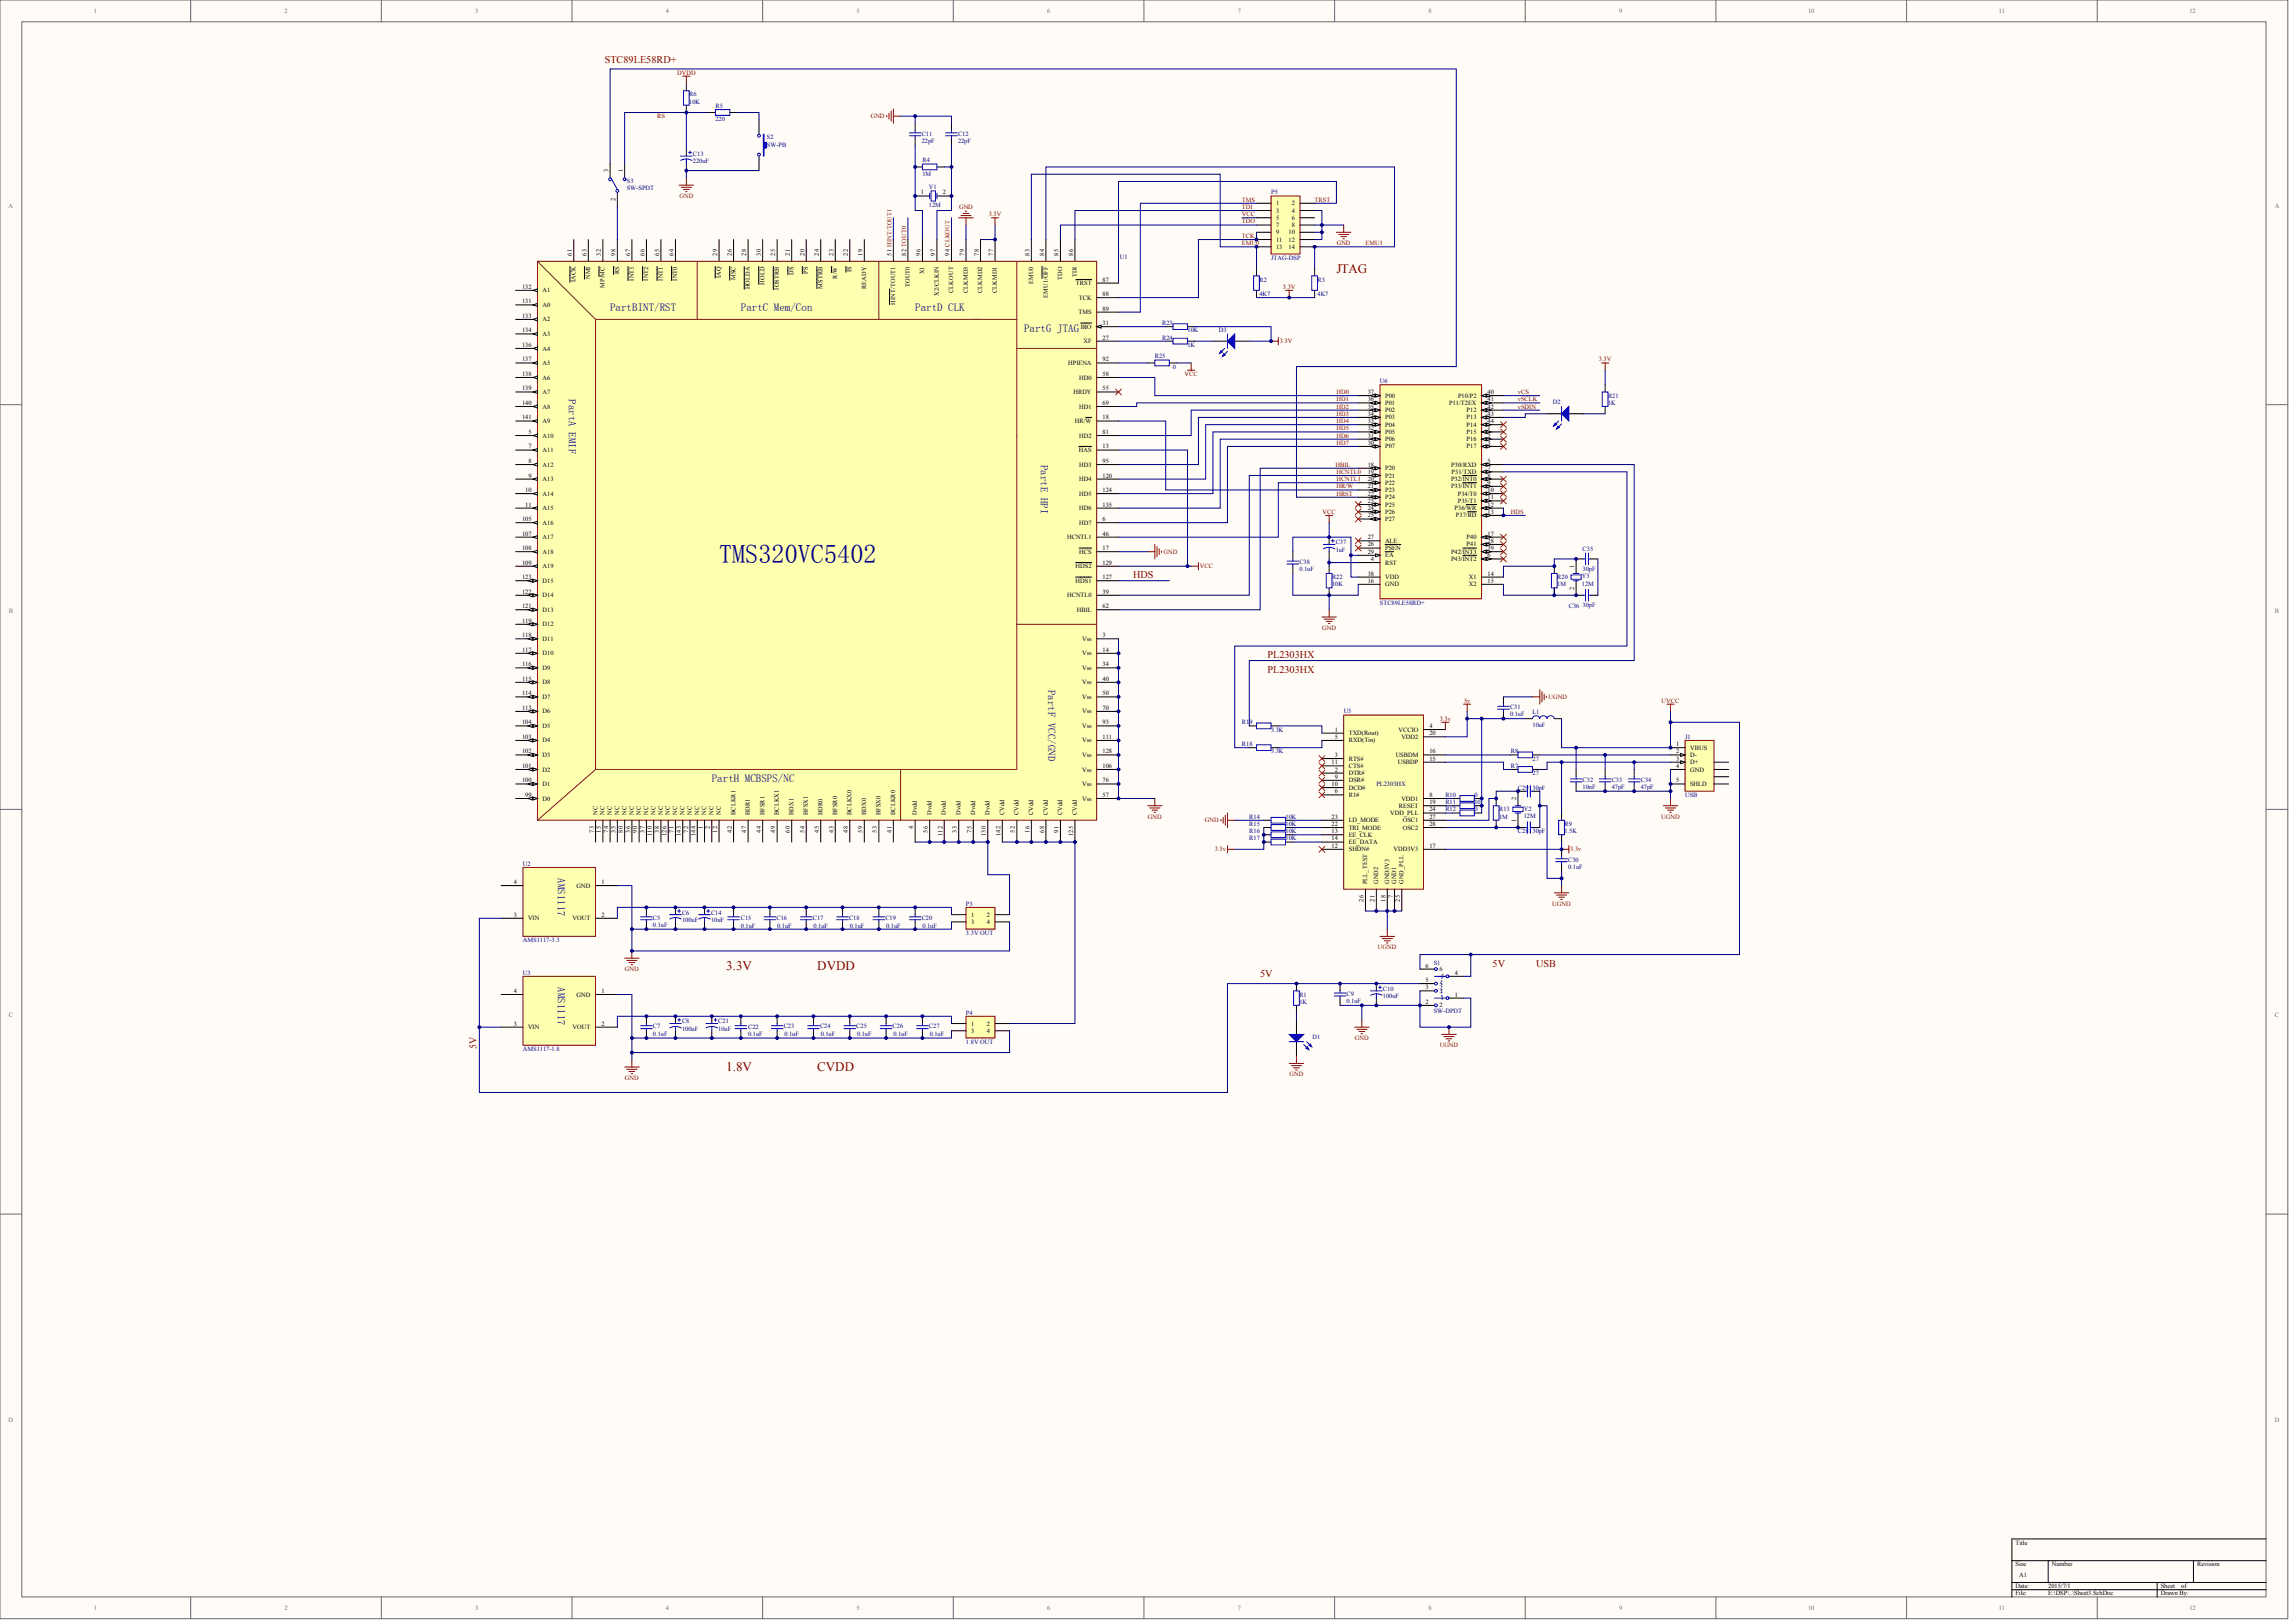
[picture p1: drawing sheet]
<svg xmlns="http://www.w3.org/2000/svg" width="840mm" height="594mm" viewBox="0 0 840 594" stroke-linecap="round" stroke-linejoin="round" font-family="sans-serif">
<defs><g id="words">
<text font-size="9.6" fill="#000080" x="263.3" y="205.9">TMS320VC5402</text>
<g font-size="4.8" fill="#800000">
<text x="489.3" y="99.9">JTAG</text>
<text x="265.9" y="355">3.3V</text>
<text x="299.3" y="355">DVDD</text>
<text x="265.9" y="392.2">1.8V</text>
<text x="299.3" y="392.2">CVDD</text>
</g>
<g font-size="4" fill="#000080">
<text x="223.4" y="113.7">PartBINT/RST</text>
<text x="271.3" y="113.7">PartC Mem/Con</text>
<text x="335.1" y="113.7">PartD CLK</text>
<text x="375" y="121.7">PartG JTAG</text>
<text x="260.6" y="286.4">PartH MCBSPS/NC</text>
</g>
<g font-size="3.8" fill="#000080">
<text x="208.3" y="146.1" transform="rotate(90 208.3 146.1)">PartA EMIF</text>
<text x="381.2" y="170.1" transform="rotate(90 381.2 170.1)">PartE HPI</text>
<text x="383.8" y="252.4" transform="rotate(90 383.8 252.4)">PartF VCC/GND</text>
<text x="204.3" y="321.5" transform="rotate(90 204.3 321.5)">AMS1117</text>
<text x="204.3" y="361.4" transform="rotate(90 204.3 361.4)">AMS1117</text>
</g>
<g font-size="3.7" fill="#800000">
<text x="221.4" y="23">STC89LE58RD+</text>
<text x="414.9" y="211.7">HDS</text>
<text x="464.1" y="240.9">PL2303HX</text>
<text x="464.1" y="246.2">PL2303HX</text>
<text x="546.5" y="353.8">5V</text>
<text x="562.4" y="353.8">USB</text>
<text x="461.4" y="357.8">5V</text>
<text x="174.4" y="384" transform="rotate(-90 174.4 384)">5V</text>
</g>
<g font-size="2.3" fill="#696969">
<text x="34.3" y="4.7">1</text>
<text x="104.1" y="4.7">2</text>
<text x="174" y="4.7">3</text>
<text x="243.8" y="4.7">4</text>
<text x="313.6" y="4.7">5</text>
<text x="383.4" y="4.7">6</text>
<text x="453.2" y="4.7">7</text>
<text x="523" y="4.7">8</text>
<text x="592.8" y="4.7">9</text>
<text x="662.1" y="4.7">10</text>
<text x="731.9" y="4.7">11</text>
<text x="801.7" y="4.7">12</text>
<text x="3.1" y="76.1">A</text>
<text x="832.9" y="76.1">A</text>
<text x="3.2" y="224.3">B</text>
<text x="833" y="224.3">B</text>
<text x="3.2" y="372.4">C</text>
<text x="833" y="372.4">C</text>
<text x="3.1" y="520.5">D</text>
<text x="832.9" y="520.5">D</text>
<text x="34.3" y="589.3">1</text>
<text x="104.1" y="589.3">2</text>
<text x="174" y="589.3">3</text>
<text x="243.8" y="589.3">4</text>
<text x="313.6" y="589.3">5</text>
<text x="383.4" y="589.3">6</text>
<text x="453.2" y="589.3">7</text>
<text x="523" y="589.3">8</text>
<text x="592.8" y="589.3">9</text>
<text x="662.1" y="589.3">10</text>
<text x="731.9" y="589.3">11</text>
<text x="801.7" y="589.3">12</text>
</g>
<g font-size="2.3" fill="#800000">
<text x="247.9" y="27.3">DVDD</text>
<text x="240.7" y="43.3">RS</text>
<text x="318.8" y="43.3">GND</text>
<text x="248.8" y="72.5">GND</text>
<text x="351.2" y="76.5">GND</text>
<text x="454.8" y="73.8">TMS</text>
<text x="454.8" y="76.5">TDI</text>
<text x="481.4" y="73.8">TRST</text>
<text x="362" y="79.1">3.3V</text>
<text x="454.8" y="79.1">VCC</text>
<text x="454.8" y="81.8">TDO</text>
<text x="454.8" y="87.1">TCK</text>
<text x="454.8" y="89.8">EMU0</text>
<text x="489.5" y="89.8">GND</text>
<text x="500" y="89.8">EMU1</text>
<text x="469.7" y="105.7">3.3V</text>
<text x="468.6" y="125.6">3.3V</text>
<text x="433.7" y="137.6">VCC</text>
<text x="585.4" y="132.3">3.3V</text>
<text x="489.3" y="144.2">HD0</text>
<text x="489.3" y="146.9">HD1</text>
<text x="489.3" y="149.6">HD2</text>
<text x="555.8" y="144.2">vCS</text>
<text x="555.8" y="146.9">vSCLK</text>
<text x="555.8" y="149.6">vSDIN</text>
<text x="489.3" y="152.2">HD3</text>
<text x="489.3" y="154.9">HD4</text>
<text x="489.3" y="157.5">HD5</text>
<text x="489.3" y="160.2">HD6</text>
<text x="489.3" y="162.8">HD7</text>
<text x="489.1" y="170.8">HBIL</text>
<text x="489.3" y="173.5">HCNTL0</text>
<text x="489.3" y="176.1">HCNTL1</text>
<text x="489.3" y="178.8">HR/W</text>
<text x="489.3" y="181.4">HRST</text>
<text x="484.3" y="188.1">VCC</text>
<text x="553.2" y="188.1">HDS</text>
<text x="426.1" y="202.7">GND</text>
<text x="439.3" y="208">VCC</text>
<text x="484.1" y="230.6">GND</text>
<text x="536.1" y="257.2">5v</text>
<text x="567" y="255.8">UGND</text>
<text x="608.4" y="257.2">UVCC</text>
<text x="527.2" y="263.8">3.3v</text>
<text x="420.3" y="299.7">GND</text>
<text x="608.3" y="299.7">UGND</text>
<text x="441.2" y="301">GND</text>
<text x="444.9" y="311.6">3.3v</text>
<text x="575" y="311.6">3.3v</text>
<text x="568.4" y="331.6">UGND</text>
<text x="504.6" y="347.5">UGND</text>
<text x="228.8" y="355.5">GND</text>
<text x="496.1" y="380.7">GND</text>
<text x="527.2" y="383.4">UGND</text>
<text x="228.8" y="395.3">GND</text>
<text x="472.2" y="394">GND</text>
</g>
<g font-size="2.3" fill="#000080">
<text x="252.4" y="35.3">R6</text>
<text x="252.4" y="38">10K</text>
<text x="262" y="39.6">R5</text>
<text x="262" y="44.3">220</text>
<text x="280.8" y="51">S2</text>
<text x="280.8" y="53.6">SW-PB</text>
<text x="337.5" y="52.3">22pF</text>
<text x="337.5" y="49.6">C11</text>
<text x="350.8" y="52.3">22pF</text>
<text x="350.8" y="49.6">C12</text>
<text x="253.7" y="59.7">220uF</text>
<text x="253.7" y="57.1">C13</text>
<text x="337.8" y="59.5">R4</text>
<text x="337.8" y="64.3">1M</text>
<text x="229.5" y="66.9">S3</text>
<text x="229.5" y="69.6">SW-SPDT</text>
<text x="340.1" y="69">Y1</text>
<text x="465.4" y="71.2">P5</text>
<text x="340.1" y="76">12M</text>
<text x="410.1" y="94.8">U1</text>
<text x="465.4" y="95.1">JTAG-DSP</text>
<text x="461.2" y="103.1">R2</text>
<text x="482.4" y="103.1">R3</text>
<text x="461.2" y="108.4">4K7</text>
<text x="482.4" y="108.4">4K7</text>
<text x="425.5" y="119">R23</text>
<text x="425.5" y="124.3">R24</text>
<text x="434.8" y="121.7">10K</text>
<text x="446.3" y="121.4">D3</text>
<text x="422.9" y="131.2">R25</text>
<text x="434.8" y="127">1K</text>
<text x="429.5" y="134.9">0</text>
<text x="505.3" y="140.3">U6</text>
<text x="568.6" y="148">D2</text>
<text x="588.8" y="148.2">1K</text>
<text x="588.8" y="145.6">R21</text>
<text x="489.1" y="201.9">1uF</text>
<text x="489.1" y="199.2">C37</text>
<text x="579.5" y="201.6">C35</text>
<text x="475.8" y="209.1">0.1uF</text>
<text x="475.8" y="206.4">C38</text>
<text x="579.5" y="209.1">30pF</text>
<text x="487.8" y="214.7">10K</text>
<text x="487.8" y="212">R22</text>
<text x="570.2" y="214.7">1M</text>
<text x="570.2" y="212">R20</text>
<text x="579.2" y="211.7">Y3</text>
<text x="579.2" y="214.4">12M</text>
<text x="505.3" y="221.3">STC89LE58RD+</text>
<text x="574.4" y="222.6">C36</text>
<text x="579.5" y="222.4">30pF</text>
<text x="492" y="261.2">U5</text>
<text x="552.9" y="262.2">0.1uF</text>
<text x="552.9" y="259.6">C31</text>
<text x="561.2" y="261.4">L1</text>
<text x="454.8" y="265.1">R19</text>
<text x="465.4" y="267.8">3.3K</text>
<text x="561.2" y="266.2">10uF</text>
<text x="454.8" y="273.1">R18</text>
<text x="465.4" y="275.8">3.3K</text>
<text x="553.2" y="275.8">R8</text>
<text x="617" y="270.5">J1</text>
<text x="553.2" y="281.1">R7</text>
<text x="561.2" y="278.4">27</text>
<text x="504" y="287.7">PL2303HX</text>
<text x="561.2" y="283.7">27</text>
<text x="579.5" y="286.1">C32</text>
<text x="590.1" y="286.1">C33</text>
<text x="600.8" y="286.1">C34</text>
<text x="529.2" y="291.7">R10</text>
<text x="539.9" y="291.7">0</text>
<text x="555.8" y="289.1">C29</text>
<text x="561.2" y="289.1">30pF</text>
<text x="579.5" y="288.8">10nF</text>
<text x="590.1" y="288.8">47pF</text>
<text x="600.8" y="288.8">47pF</text>
<text x="617" y="291.7">USB</text>
<text x="457.4" y="299.7">R14</text>
<text x="470.7" y="299.7">10K</text>
<text x="529.2" y="297">R12</text>
<text x="529.2" y="294.4">R11</text>
<text x="539.9" y="297">0</text>
<text x="539.9" y="294.4">10</text>
<text x="548.9" y="299.7">1M</text>
<text x="548.9" y="297">R13</text>
<text x="558" y="296.8">Y2</text>
<text x="558" y="299.4">12M</text>
<text x="457.4" y="302.3">R15</text>
<text x="457.4" y="305">R16</text>
<text x="470.7" y="302.3">10K</text>
<text x="470.7" y="305">10K</text>
<text x="555.8" y="305">C28</text>
<text x="561.2" y="305">30pF</text>
<text x="572.9" y="305">1.5K</text>
<text x="572.9" y="302.3">R9</text>
<text x="457.4" y="307.6">R17</text>
<text x="470.7" y="307.6">10K</text>
<text x="191.5" y="316.9">U2</text>
<text x="574.2" y="315.4">C30</text>
<text x="574.2" y="318">0.1uF</text>
<text x="249.7" y="334.8">C6</text>
<text x="260.4" y="334.8">C14</text>
<text x="353.7" y="331.6">P3</text>
<text x="239.1" y="339.3">0.1uF</text>
<text x="239.1" y="336.6">C5</text>
<text x="249.7" y="337.4">100uF</text>
<text x="260.4" y="337.4">10uF</text>
<text x="271.3" y="339.5">0.1uF</text>
<text x="271.3" y="336.9">C15</text>
<text x="284.3" y="336.6">C16</text>
<text x="284.6" y="339.5">0.1uF</text>
<text x="297.6" y="336.6">C17</text>
<text x="297.9" y="339.5">0.1uF</text>
<text x="310.9" y="336.6">C18</text>
<text x="311.2" y="339.5">0.1uF</text>
<text x="324.2" y="336.6">C19</text>
<text x="324.5" y="339.5">0.1uF</text>
<text x="337.5" y="336.6">C20</text>
<text x="337.8" y="339.5">0.1uF</text>
<text x="191.5" y="344.8">AMS1117-3.3</text>
<text x="353.7" y="342.2">3.3V OUT</text>
<text x="525" y="353.4">S1</text>
<text x="191.5" y="356.8">U3</text>
<text x="475.8" y="364.8">R1</text>
<text x="493.1" y="364.5">C9</text>
<text x="506.4" y="365.3">100uF</text>
<text x="506.4" y="362.7">C10</text>
<text x="353.7" y="371.4">P4</text>
<text x="475.8" y="367.4">1K</text>
<text x="493.1" y="367.2">0.1uF</text>
<text x="525" y="370.9">SW-DPDT</text>
<text x="239.1" y="376.5">C7</text>
<text x="249.7" y="377.3">100uF</text>
<text x="249.7" y="374.6">C8</text>
<text x="263" y="377.3">10uF</text>
<text x="263" y="374.6">C21</text>
<text x="273.9" y="376.7">C22</text>
<text x="287" y="376.5">C23</text>
<text x="300.3" y="376.5">C24</text>
<text x="313.6" y="376.5">C25</text>
<text x="326.9" y="376.5">C26</text>
<text x="340.1" y="376.5">C27</text>
<text x="239.1" y="379.1">0.1uF</text>
<text x="273.9" y="379.4">0.1uF</text>
<text x="287.2" y="379.4">0.1uF</text>
<text x="300.5" y="379.4">0.1uF</text>
<text x="313.8" y="379.4">0.1uF</text>
<text x="327.1" y="379.4">0.1uF</text>
<text x="340.4" y="379.4">0.1uF</text>
<text x="353.7" y="382">1.8V OUT</text>
<text x="480.6" y="380.5">D1</text>
<text x="191.5" y="384.7">AMS1117-1.8</text>
</g>
<g font-size="2.3">
<text x="222.7" y="63" transform="rotate(-90 222.7 63)">3</text>
<text x="228" y="63" transform="rotate(-90 228 63)">1</text>
<text x="337.1" y="71.2">1</text>
<text x="345.2" y="71.2">2</text>
<text x="225.4" y="73.7" transform="rotate(-90 225.4 73.7)">2</text>
<text x="467.3" y="75.2">1</text>
<text x="467.3" y="77.8">3</text>
<text x="473" y="75.2">2</text>
<text x="473" y="77.8">4</text>
<text x="467.3" y="80.5">5</text>
<text x="467.3" y="83.1">7</text>
<text x="473" y="80.5">6</text>
<text x="473" y="83.1">8</text>
<text x="467.3" y="85.8">9</text>
<text x="467.3" y="88.4">11</text>
<text x="471.8" y="85.8">10</text>
<text x="471.8" y="88.4">12</text>
<text x="209.4" y="93.5" transform="rotate(-90 209.4 93.5)">61</text>
<text x="214.7" y="93.5" transform="rotate(-90 214.7 93.5)">63</text>
<text x="220.1" y="93.5" transform="rotate(-90 220.1 93.5)">32</text>
<text x="225.4" y="93.5" transform="rotate(-90 225.4 93.5)">98</text>
<text x="230.7" y="93.5" transform="rotate(-90 230.7 93.5)">67</text>
<text x="236" y="93.5" transform="rotate(-90 236 93.5)">66</text>
<text x="241.3" y="93.5" transform="rotate(-90 241.3 93.5)">65</text>
<text x="246.7" y="93.5" transform="rotate(-90 246.7 93.5)">64</text>
<text x="262.6" y="93.5" transform="rotate(-90 262.6 93.5)">29</text>
<text x="267.9" y="93.5" transform="rotate(-90 267.9 93.5)">26</text>
<text x="273.2" y="93.5" transform="rotate(-90 273.2 93.5)">28</text>
<text x="278.6" y="93.5" transform="rotate(-90 278.6 93.5)">30</text>
<text x="283.9" y="93.5" transform="rotate(-90 283.9 93.5)">25</text>
<text x="289.2" y="93.5" transform="rotate(-90 289.2 93.5)">21</text>
<text x="294.5" y="93.5" transform="rotate(-90 294.5 93.5)">20</text>
<text x="299.8" y="93.5" transform="rotate(-90 299.8 93.5)">24</text>
<text x="305.2" y="93.5" transform="rotate(-90 305.2 93.5)">23</text>
<text x="310.5" y="93.5" transform="rotate(-90 310.5 93.5)">22</text>
<text x="315.8" y="93.5" transform="rotate(-90 315.8 93.5)">19</text>
<text x="326.4" y="93.5" transform="rotate(-90 326.4 93.5)">51 HINT/TOUT1</text>
<text x="331.8" y="93.5" transform="rotate(-90 331.8 93.5)">82 TOUT0</text>
<text x="337.1" y="93.5" transform="rotate(-90 337.1 93.5)">96</text>
<text x="342.4" y="93.5" transform="rotate(-90 342.4 93.5)">97</text>
<text x="347.7" y="93.5" transform="rotate(-90 347.7 93.5)">94 CLKOUT</text>
<text x="353" y="93.5" transform="rotate(-90 353 93.5)">79</text>
<text x="358.4" y="93.5" transform="rotate(-90 358.4 93.5)">78</text>
<text x="363.7" y="93.5" transform="rotate(-90 363.7 93.5)">77</text>
<text x="377" y="93.5" transform="rotate(-90 377 93.5)">83</text>
<text x="382.3" y="93.5" transform="rotate(-90 382.3 93.5)">84</text>
<text x="387.6" y="93.5" transform="rotate(-90 387.6 93.5)">85</text>
<text x="392.9" y="93.5" transform="rotate(-90 392.9 93.5)">86</text>
<text x="467.3" y="91.1">13</text>
<text x="471.8" y="91.1">14</text>
<text x="226.7" y="100.4" transform="rotate(-90 226.7 100.4)">RS</text>
<text x="263.9" y="101.8" transform="rotate(-90 263.9 101.8)">IAQ</text>
<text x="290.5" y="100.6" transform="rotate(-90 290.5 100.6)">DS</text>
<text x="295.9" y="100.2" transform="rotate(-90 295.9 100.2)">PS</text>
<text x="311.8" y="99.6" transform="rotate(-90 311.8 99.6)">IS</text>
<text x="338.4" y="100.4" transform="rotate(-90 338.4 100.4)">X1</text>
<text x="394.3" y="101.5" transform="rotate(-90 394.3 101.5)">TDI</text>
<text x="191.2" y="105.7">132</text>
<text x="198.7" y="107">A1</text>
<text x="210.7" y="103.4" transform="rotate(-90 210.7 103.4)">IACK</text>
<text x="216.1" y="102.2" transform="rotate(-90 216.1 102.2)">NMI</text>
<text x="221.4" y="105.4" transform="rotate(-90 221.4 105.4)">MP/MC</text>
<text x="232" y="102.7" transform="rotate(-90 232 102.7)">INT3</text>
<text x="237.3" y="102.7" transform="rotate(-90 237.3 102.7)">INT2</text>
<text x="242.7" y="102.7" transform="rotate(-90 242.7 102.7)">INT1</text>
<text x="248" y="102.7" transform="rotate(-90 248 102.7)">INT0</text>
<text x="269.3" y="102.6" transform="rotate(-90 269.3 102.6)">MSC</text>
<text x="274.6" y="105.9" transform="rotate(-90 274.6 105.9)">HOLDA</text>
<text x="279.9" y="104.2" transform="rotate(-90 279.9 104.2)">HOLD</text>
<text x="285.2" y="106" transform="rotate(-90 285.2 106)">IOSTRB</text>
<text x="301.2" y="105.6" transform="rotate(-90 301.2 105.6)">MSTRB</text>
<text x="306.5" y="102" transform="rotate(-90 306.5 102)">R/W</text>
<text x="317.1" y="105.8" transform="rotate(-90 317.1 105.8)">READY</text>
<text x="333.1" y="105.1" transform="rotate(-90 333.1 105.1)">TOUT0</text>
<text x="349" y="107.2" transform="rotate(-90 349 107.2)">CLKOUT</text>
<text x="354.4" y="107.3" transform="rotate(-90 354.4 107.3)">CLKMD3</text>
<text x="359.7" y="107.3" transform="rotate(-90 359.7 107.3)">CLKMD2</text>
<text x="365" y="107.3" transform="rotate(-90 365 107.3)">CLKMD1</text>
<text x="378.3" y="104" transform="rotate(-90 378.3 104)">EMU0</text>
<text x="388.9" y="102.4" transform="rotate(-90 388.9 102.4)">TDO</text>
<text x="394" y="104.4">TRST</text>
<text x="403.7" y="103.1">87</text>
<text x="191.2" y="111">131</text>
<text x="198.7" y="112.4">A0</text>
<text x="327.8" y="111.5" transform="rotate(-90 327.8 111.5)">HINT/TOUT1</text>
<text x="343.7" y="108.4" transform="rotate(-90 343.7 108.4)">X2/CLKIN</text>
<text x="383.6" y="109.1" transform="rotate(-90 383.6 109.1)">EMU1/OFF</text>
<text x="395.1" y="109.7">TCK</text>
<text x="403.7" y="113.7">89</text>
<text x="403.7" y="108.4">88</text>
<text x="191.2" y="116.3">133</text>
<text x="198.7" y="117.7">A2</text>
<text x="394.9" y="115">TMS</text>
<text x="403.7" y="119">31</text>
<text x="191.2" y="121.7">134</text>
<text x="198.7" y="123">A3</text>
<text x="395.7" y="120.3">BIO</text>
<text x="396.8" y="125.6">XF</text>
<text x="403.7" y="124.3">27</text>
<text x="191.2" y="127">136</text>
<text x="198.7" y="128.3">A4</text>
<text x="191.2" y="132.3">137</text>
<text x="191.2" y="137.6">138</text>
<text x="198.7" y="133.6">A5</text>
<text x="391.1" y="133.6">HPIENA</text>
<text x="403.7" y="137.6">58</text>
<text x="403.7" y="132.3">92</text>
<text x="191.2" y="142.9">139</text>
<text x="198.7" y="138.9">A6</text>
<text x="395.1" y="138.9">HD0</text>
<text x="403.7" y="142.9">55</text>
<text x="191.2" y="148.2">140</text>
<text x="198.7" y="144.2">A7</text>
<text x="198.7" y="149.6">A8</text>
<text x="393" y="144.2">HRDY</text>
<text x="395.1" y="149.6">HD1</text>
<text x="403.7" y="148.2">69</text>
<text x="500.8" y="144.2">37</text>
<text x="500.8" y="146.9">36</text>
<text x="500.8" y="149.6">35</text>
<text x="507.2" y="145.6">P00</text>
<text x="507.2" y="148.2">P01</text>
<text x="530.6" y="148.2">P11/T2EX</text>
<text x="533.9" y="145.6">P10/P2</text>
<text x="544.7" y="149.6">42</text>
<text x="544.7" y="146.9">41</text>
<text x="544.7" y="144.2">40</text>
<text x="191.2" y="153.5">141</text>
<text x="198.7" y="154.9">A9</text>
<text x="393.6" y="154.9">HR/W</text>
<text x="403.7" y="153.5">18</text>
<text x="500.8" y="152.2">34</text>
<text x="500.8" y="154.9">33</text>
<text x="507.2" y="150.9">P02</text>
<text x="507.2" y="153.5">P03</text>
<text x="537" y="153.5">P13</text>
<text x="537" y="150.9">P12</text>
<text x="544.7" y="154.9">44</text>
<text x="544.7" y="152.2">43</text>
<text x="193.5" y="158.9">5</text>
<text x="198.7" y="160.2">A10</text>
<text x="395.1" y="160.2">HD2</text>
<text x="403.7" y="158.9">81</text>
<text x="500.8" y="157.5">32</text>
<text x="500.8" y="160.2">31</text>
<text x="507.2" y="156.2">P04</text>
<text x="507.2" y="158.9">P05</text>
<text x="507.2" y="161.5">P06</text>
<text x="537" y="161.5">P16</text>
<text x="537" y="158.9">P15</text>
<text x="537" y="156.2">P14</text>
<text x="544.7" y="160.2">2</text>
<text x="544.7" y="157.5">1</text>
<text x="193.5" y="164.2">7</text>
<text x="198.7" y="165.5">A11</text>
<text x="395" y="165.5">HAS</text>
<text x="403.7" y="164.2">13</text>
<text x="500.8" y="162.8">30</text>
<text x="507.2" y="164.2">P07</text>
<text x="537" y="164.2">P17</text>
<text x="544.7" y="162.8">3</text>
<text x="193.5" y="169.5">8</text>
<text x="198.7" y="170.8">A12</text>
<text x="395.1" y="170.8">HD3</text>
<text x="403.7" y="169.5">95</text>
<text x="500.8" y="170.8">18</text>
<text x="500.8" y="173.5">19</text>
<text x="507.2" y="172.1">P20</text>
<text x="531.4" y="170.8">P30/RXD</text>
<text x="531.5" y="173.5">P31/TXD</text>
<text x="544.7" y="172.1">7</text>
<text x="544.7" y="169.5">5</text>
<text x="193.5" y="174.8">9</text>
<text x="198.7" y="176.1">A13</text>
<text x="395.1" y="176.1">HD4</text>
<text x="403.7" y="174.8">120</text>
<text x="500.8" y="176.1">20</text>
<text x="500.8" y="178.8">21</text>
<text x="507.2" y="174.8">P21</text>
<text x="507.2" y="177.5">P22</text>
<text x="531.3" y="178.8">P33/INT1</text>
<text x="531.3" y="176.1">P32/INT0</text>
<text x="544.7" y="177.5">9</text>
<text x="544.7" y="174.8">8</text>
<text x="192.3" y="185.4">11</text>
<text x="192.3" y="180.1">10</text>
<text x="198.7" y="181.4">A14</text>
<text x="395.1" y="181.4">HD5</text>
<text x="403.7" y="185.4">135</text>
<text x="403.7" y="180.1">124</text>
<text x="500.8" y="181.4">22</text>
<text x="500.8" y="184.1">23</text>
<text x="507.2" y="180.1">P23</text>
<text x="507.2" y="182.8">P24</text>
<text x="507.2" y="185.4">P25</text>
<text x="533.8" y="184.1">P35/T1</text>
<text x="533.8" y="181.4">P34/T0</text>
<text x="544.7" y="185.4">12</text>
<text x="544.7" y="182.8">11</text>
<text x="544.7" y="180.1">10</text>
<text x="191.2" y="190.7">105</text>
<text x="198.7" y="186.8">A15</text>
<text x="395.1" y="186.8">HD6</text>
<text x="403.7" y="190.7">6</text>
<text x="500.8" y="186.8">24</text>
<text x="500.8" y="189.4">25</text>
<text x="507.2" y="188.1">P26</text>
<text x="507.2" y="190.7">P27</text>
<text x="532.6" y="186.8">P36/WR</text>
<text x="533.1" y="189.4">P37/RD</text>
<text x="544.7" y="188.1">13</text>
<text x="191.2" y="196.1">107</text>
<text x="198.7" y="197.4">A17</text>
<text x="198.7" y="192.1">A16</text>
<text x="390.8" y="197.4">HCNTL1</text>
<text x="395.1" y="192.1">HD7</text>
<text x="403.7" y="196.1">46</text>
<text x="500.8" y="197.4">27</text>
<text x="537" y="197.4">P40</text>
<text x="544.7" y="196.1">17</text>
<text x="191.2" y="201.4">108</text>
<text x="198.7" y="202.7">A18</text>
<text x="395.1" y="202.7">HCS</text>
<text x="403.7" y="201.4">17</text>
<text x="500.8" y="200">26</text>
<text x="500.8" y="202.7">29</text>
<text x="507.2" y="198.7">ALE</text>
<text x="507.2" y="201.4">PSEN</text>
<text x="531.3" y="202.7">P42/INT3</text>
<text x="537" y="200">P41</text>
<text x="544.7" y="201.4">39</text>
<text x="544.7" y="198.7">28</text>
<text x="191.2" y="206.7">109</text>
<text x="198.7" y="208">A19</text>
<text x="393.8" y="208">HDS2</text>
<text x="403.7" y="206.7">129</text>
<text x="502" y="205.4">4</text>
<text x="507.2" y="204">EA</text>
<text x="507.2" y="206.7">RST</text>
<text x="531.3" y="205.4">P43/INT2</text>
<text x="544.7" y="204">6</text>
<text x="576.4" y="207.8" transform="rotate(-90 576.4 207.8)">1</text>
<text x="191.2" y="212">123</text>
<text x="198.7" y="213.3">D15</text>
<text x="393.8" y="213.3">HDS1</text>
<text x="403.7" y="212">127</text>
<text x="500.8" y="210.7">38</text>
<text x="500.8" y="213.3">16</text>
<text x="507.2" y="212">VDD</text>
<text x="507.2" y="214.7">GND</text>
<text x="537.8" y="214.7">X2</text>
<text x="537.8" y="212">X1</text>
<text x="544.7" y="213.3">15</text>
<text x="544.7" y="210.7">14</text>
<text x="576.4" y="215.9" transform="rotate(-90 576.4 215.9)">2</text>
<text x="191.2" y="217.3">122</text>
<text x="198.7" y="218.6">D14</text>
<text x="390.8" y="218.6">HCNTL0</text>
<text x="403.7" y="217.3">39</text>
<text x="191.2" y="227.9">119</text>
<text x="191.2" y="222.6">121</text>
<text x="198.7" y="224">D13</text>
<text x="394.3" y="224">HBIL</text>
<text x="403.7" y="222.6">62</text>
<text x="191.2" y="233.3">118</text>
<text x="198.7" y="229.3">D12</text>
<text x="403.7" y="233.3">3</text>
<text x="191.2" y="238.6">117</text>
<text x="198.7" y="239.9">D10</text>
<text x="198.7" y="234.6">D11</text>
<text x="396.2" y="234.6">Vss</text>
<text x="396.2" y="239.9">Vss</text>
<text x="403.7" y="238.6">14</text>
<text x="191.2" y="243.9">116</text>
<text x="198.7" y="245.2">D9</text>
<text x="396.2" y="245.2">Vss</text>
<text x="403.7" y="243.9">34</text>
<text x="191.2" y="249.2">115</text>
<text x="198.7" y="250.5">D8</text>
<text x="396.2" y="250.5">Vss</text>
<text x="403.7" y="249.2">40</text>
<text x="191.2" y="254.5">114</text>
<text x="198.7" y="255.8">D7</text>
<text x="396.2" y="255.8">Vss</text>
<text x="403.7" y="254.5">50</text>
<text x="191.2" y="259.8">113</text>
<text x="198.7" y="261.2">D6</text>
<text x="396.2" y="261.2">Vss</text>
<text x="403.7" y="259.8">70</text>
<text x="191.2" y="265.1">104</text>
<text x="198.7" y="266.5">D5</text>
<text x="396.2" y="266.5">Vss</text>
<text x="403.7" y="265.1">93</text>
<text x="488.7" y="267.8">1</text>
<text x="493.9" y="269.1">TXD(Rout)</text>
<text x="512.1" y="267.8">VCCIO</text>
<text x="523.4" y="269.1">20</text>
<text x="523.4" y="266.5">4</text>
<text x="191.2" y="275.8">102</text>
<text x="191.2" y="270.5">103</text>
<text x="198.7" y="271.8">D4</text>
<text x="396.2" y="271.8">Vss</text>
<text x="403.7" y="270.5">111</text>
<text x="403.7" y="275.8">128</text>
<text x="488.7" y="270.5">5</text>
<text x="493.9" y="271.8">RXD(Tin)</text>
<text x="513.1" y="270.5">VDD2</text>
<text x="523.4" y="275.8">16</text>
<text x="613.7" y="273.1">1</text>
<text x="613.7" y="275.8">2</text>
<text x="618.9" y="274.4">VBUS</text>
<text x="191.2" y="281.1">101</text>
<text x="198.7" y="277.1">D3</text>
<text x="396.2" y="277.1">Vss</text>
<text x="403.7" y="281.1">106</text>
<text x="487.5" y="279.8">11</text>
<text x="488.7" y="277.1">3</text>
<text x="493.9" y="278.4">RTS#</text>
<text x="493.9" y="281.1">CTS#</text>
<text x="511" y="277.1">USBDM</text>
<text x="511.8" y="279.8">USBDP</text>
<text x="523.4" y="278.4">15</text>
<text x="613.7" y="278.4">3</text>
<text x="613.7" y="281.1">4</text>
<text x="618.9" y="277.1">D-</text>
<text x="618.9" y="279.8">D+</text>
<text x="191.2" y="286.4">100</text>
<text x="198.7" y="287.7">D1</text>
<text x="198.7" y="282.4">D2</text>
<text x="396.2" y="287.7">Vss</text>
<text x="396.2" y="282.4">Vss</text>
<text x="403.7" y="286.4">76</text>
<text x="487.5" y="287.7">10</text>
<text x="488.7" y="282.4">2</text>
<text x="488.7" y="285.1">9</text>
<text x="493.9" y="283.7">DTR#</text>
<text x="493.9" y="286.4">DSR#</text>
<text x="613.7" y="286.4">5</text>
<text x="618.9" y="282.4">GND</text>
<text x="618.9" y="287.7">SHLD</text>
<text x="192.3" y="291.7">99</text>
<text x="198.7" y="293">D0</text>
<text x="396.2" y="293">Vss</text>
<text x="403.7" y="291.7">57</text>
<text x="488.7" y="290.4">6</text>
<text x="493.9" y="289.1">DCD#</text>
<text x="493.9" y="291.7">R1#</text>
<text x="513.1" y="293">VDD1</text>
<text x="523.4" y="291.7">8</text>
<text x="555.2" y="292.8" transform="rotate(-90 555.2 292.8)">2</text>
<text x="218.7" y="298.4" transform="rotate(-90 218.7 298.4)">NC</text>
<text x="221.4" y="298.4" transform="rotate(-90 221.4 298.4)">NC</text>
<text x="224" y="298.4" transform="rotate(-90 224 298.4)">NC</text>
<text x="226.7" y="298.4" transform="rotate(-90 226.7 298.4)">NC</text>
<text x="229.4" y="298.4" transform="rotate(-90 229.4 298.4)">NC</text>
<text x="232" y="298.4" transform="rotate(-90 232 298.4)">NC</text>
<text x="234.7" y="298.4" transform="rotate(-90 234.7 298.4)">NC</text>
<text x="237.3" y="298.4" transform="rotate(-90 237.3 298.4)">NC</text>
<text x="240" y="298.4" transform="rotate(-90 240 298.4)">NC</text>
<text x="242.7" y="298.4" transform="rotate(-90 242.7 298.4)">NC</text>
<text x="245.3" y="298.4" transform="rotate(-90 245.3 298.4)">NC</text>
<text x="248" y="298.4" transform="rotate(-90 248 298.4)">NC</text>
<text x="250.6" y="298.4" transform="rotate(-90 250.6 298.4)">NC</text>
<text x="253.3" y="298.4" transform="rotate(-90 253.3 298.4)">NC</text>
<text x="256" y="298.4" transform="rotate(-90 256 298.4)">NC</text>
<text x="258.6" y="298.4" transform="rotate(-90 258.6 298.4)">NC</text>
<text x="261.3" y="298.4" transform="rotate(-90 261.3 298.4)">NC</text>
<text x="263.9" y="298.4" transform="rotate(-90 263.9 298.4)">NC</text>
<text x="269.3" y="298.4" transform="rotate(-90 269.3 298.4)">BCLKR1</text>
<text x="274.6" y="298.4" transform="rotate(-90 274.6 298.4)">BDR1</text>
<text x="279.9" y="298.4" transform="rotate(-90 279.9 298.4)">BFSR1</text>
<text x="285.2" y="298.4" transform="rotate(-90 285.2 298.4)">BCLKX1</text>
<text x="290.5" y="298.4" transform="rotate(-90 290.5 298.4)">BDX1</text>
<text x="295.9" y="298.4" transform="rotate(-90 295.9 298.4)">BFSX1</text>
<text x="301.2" y="298.4" transform="rotate(-90 301.2 298.4)">BDR0</text>
<text x="306.5" y="298.4" transform="rotate(-90 306.5 298.4)">BFSR0</text>
<text x="311.8" y="298.4" transform="rotate(-90 311.8 298.4)">BCLKX0</text>
<text x="317.1" y="298.4" transform="rotate(-90 317.1 298.4)">BDX0</text>
<text x="322.4" y="298.4" transform="rotate(-90 322.4 298.4)">BFSX0</text>
<text x="327.8" y="298.4" transform="rotate(-90 327.8 298.4)">BCLKR0</text>
<text x="335.7" y="298.4" transform="rotate(-90 335.7 298.4)">Dvdd</text>
<text x="341.1" y="298.4" transform="rotate(-90 341.1 298.4)">Dvdd</text>
<text x="346.4" y="298.4" transform="rotate(-90 346.4 298.4)">Dvdd</text>
<text x="351.7" y="298.4" transform="rotate(-90 351.7 298.4)">Dvdd</text>
<text x="357" y="298.4" transform="rotate(-90 357 298.4)">Dvdd</text>
<text x="362.3" y="298.4" transform="rotate(-90 362.3 298.4)">Dvdd</text>
<text x="367.7" y="298.4" transform="rotate(-90 367.7 298.4)">CVdd</text>
<text x="373" y="298.4" transform="rotate(-90 373 298.4)">CVdd</text>
<text x="378.3" y="298.4" transform="rotate(-90 378.3 298.4)">CVdd</text>
<text x="383.6" y="298.4" transform="rotate(-90 383.6 298.4)">CVdd</text>
<text x="388.9" y="298.4" transform="rotate(-90 388.9 298.4)">CVdd</text>
<text x="394.3" y="298.4" transform="rotate(-90 394.3 298.4)">CVdd</text>
<text x="487.5" y="299.7">23</text>
<text x="509" y="298.3">VDD_PLL</text>
<text x="512.2" y="295.7">RESET</text>
<text x="523.4" y="299.7">27</text>
<text x="523.4" y="297">24</text>
<text x="523.4" y="294.4">19</text>
<text x="217.4" y="304.8" transform="rotate(-90 217.4 304.8)">73</text>
<text x="220.1" y="304.8" transform="rotate(-90 220.1 304.8)">15</text>
<text x="222.7" y="304.8" transform="rotate(-90 222.7 304.8)">74</text>
<text x="225.4" y="304.8" transform="rotate(-90 225.4 304.8)">35</text>
<text x="228" y="304.8" transform="rotate(-90 228 304.8)">80</text>
<text x="230.7" y="304.8" transform="rotate(-90 230.7 304.8)">36</text>
<text x="233.4" y="304.8" transform="rotate(-90 233.4 304.8)">90</text>
<text x="236" y="304.8" transform="rotate(-90 236 304.8)">37</text>
<text x="238.7" y="306" transform="rotate(-90 238.7 306)">110</text>
<text x="241.3" y="304.8" transform="rotate(-90 241.3 304.8)">38</text>
<text x="244" y="306" transform="rotate(-90 244 306)">126</text>
<text x="246.7" y="304.8" transform="rotate(-90 246.7 304.8)">71</text>
<text x="249.3" y="306" transform="rotate(-90 249.3 306)">143</text>
<text x="252" y="304.8" transform="rotate(-90 252 304.8)">72</text>
<text x="254.6" y="306" transform="rotate(-90 254.6 306)">144</text>
<text x="257.3" y="303.6" transform="rotate(-90 257.3 303.6)">1</text>
<text x="260" y="303.6" transform="rotate(-90 260 303.6)">2</text>
<text x="262.6" y="304.8" transform="rotate(-90 262.6 304.8)">12</text>
<text x="267.9" y="304.8" transform="rotate(-90 267.9 304.8)">42</text>
<text x="273.2" y="304.8" transform="rotate(-90 273.2 304.8)">47</text>
<text x="278.6" y="304.8" transform="rotate(-90 278.6 304.8)">44</text>
<text x="283.9" y="304.8" transform="rotate(-90 283.9 304.8)">49</text>
<text x="289.2" y="304.8" transform="rotate(-90 289.2 304.8)">60</text>
<text x="294.5" y="304.8" transform="rotate(-90 294.5 304.8)">54</text>
<text x="299.8" y="304.8" transform="rotate(-90 299.8 304.8)">45</text>
<text x="305.2" y="304.8" transform="rotate(-90 305.2 304.8)">43</text>
<text x="310.5" y="304.8" transform="rotate(-90 310.5 304.8)">48</text>
<text x="315.8" y="304.8" transform="rotate(-90 315.8 304.8)">59</text>
<text x="321.1" y="304.8" transform="rotate(-90 321.1 304.8)">53</text>
<text x="326.4" y="304.8" transform="rotate(-90 326.4 304.8)">41</text>
<text x="334.4" y="303.6" transform="rotate(-90 334.4 303.6)">4</text>
<text x="339.7" y="304.8" transform="rotate(-90 339.7 304.8)">56</text>
<text x="345.1" y="306" transform="rotate(-90 345.1 306)">112</text>
<text x="350.4" y="304.8" transform="rotate(-90 350.4 304.8)">33</text>
<text x="355.7" y="304.8" transform="rotate(-90 355.7 304.8)">75</text>
<text x="361" y="306" transform="rotate(-90 361 306)">130</text>
<text x="366.3" y="306" transform="rotate(-90 366.3 306)">142</text>
<text x="371.6" y="304.8" transform="rotate(-90 371.6 304.8)">52</text>
<text x="377" y="304.8" transform="rotate(-90 377 304.8)">16</text>
<text x="382.3" y="304.8" transform="rotate(-90 382.3 304.8)">68</text>
<text x="387.6" y="304.8" transform="rotate(-90 387.6 304.8)">91</text>
<text x="392.9" y="306" transform="rotate(-90 392.9 306)">125</text>
<text x="487.5" y="302.3">22</text>
<text x="487.5" y="305">13</text>
<text x="493.9" y="301">LD_MODE</text>
<text x="493.9" y="303.7">TRI_MODE</text>
<text x="513.7" y="303.7">OSC2</text>
<text x="513.7" y="301">OSC1</text>
<text x="523.4" y="302.3">28</text>
<text x="555.2" y="300.9" transform="rotate(-90 555.2 300.9)">1</text>
<text x="487.5" y="307.6">14</text>
<text x="487.5" y="310.3">12</text>
<text x="493.9" y="306.3">EE_CLK</text>
<text x="493.9" y="309">EE_DATA</text>
<text x="493.9" y="311.6">SHDN#</text>
<text x="510.2" y="311.6">VDD3V3</text>
<text x="523.4" y="310.3">17</text>
<text x="188.2" y="323.6">4</text>
<text x="220.2" y="323.6">1</text>
<text x="500.6" y="323.6" transform="rotate(-90 500.6 323.6)">PLL_TEST</text>
<text x="504.6" y="323.6" transform="rotate(-90 504.6 323.6)">GND2</text>
<text x="508.6" y="323.6" transform="rotate(-90 508.6 323.6)">GND3V3</text>
<text x="511.3" y="323.6" transform="rotate(-90 511.3 323.6)">GND1</text>
<text x="513.9" y="323.6" transform="rotate(-90 513.9 323.6)">GND_PLL</text>
<text x="211.1" y="324.9">GND</text>
<text x="509.9" y="328.8" transform="rotate(-90 509.9 328.8)">7</text>
<text x="188.2" y="335.5">3</text>
<text x="220.2" y="335.5">2</text>
<text x="355.6" y="335.5">1</text>
<text x="361.3" y="335.5">2</text>
<text x="499.3" y="330" transform="rotate(-90 499.3 330)">26</text>
<text x="503.3" y="330" transform="rotate(-90 503.3 330)">21</text>
<text x="507.3" y="330" transform="rotate(-90 507.3 330)">18</text>
<text x="512.6" y="330" transform="rotate(-90 512.6 330)">25</text>
<text x="193.3" y="336.9">VIN</text>
<text x="209.7" y="336.9">VOUT</text>
<text x="355.6" y="338.2">3</text>
<text x="361.3" y="338.2">4</text>
<text x="522" y="359.5">5</text>
<text x="522" y="354.1">6</text>
<text x="527.1" y="355.5">6</text>
<text x="527.5" y="358.1">4</text>
<text x="532.7" y="356.8">4</text>
<text x="188.2" y="363.4">4</text>
<text x="211.1" y="364.8">GND</text>
<text x="220.2" y="363.4">1</text>
<text x="522" y="362.1">3</text>
<text x="527.1" y="363.4">3</text>
<text x="527.1" y="360.8">5</text>
<text x="532.7" y="364.8">1</text>
<text x="522" y="367.4">2</text>
<text x="527.1" y="368.8">2</text>
<text x="527.5" y="366.1">1</text>
<text x="188.2" y="375.4">3</text>
<text x="193.3" y="376.7">VIN</text>
<text x="209.7" y="376.7">VOUT</text>
<text x="220.2" y="375.4">2</text>
<text x="355.6" y="375.4">1</text>
<text x="361.3" y="375.4">2</text>
<text x="355.6" y="378.1">3</text>
<text x="361.3" y="378.1">4</text>
<text x="738" y="565.4">Title</text>
<text x="738" y="573.4">Size</text>
<text x="751.3" y="573.4">Number</text>
<text x="804.5" y="573.4">Revision</text>
<text x="738" y="581.3">Date:</text>
<text x="739.3" y="577.3">A1</text>
<text x="750" y="581.3">2015/7/1</text>
<text x="791.2" y="581.3">Sheet</text>
<text x="798.7" y="581.3">of</text>
<text x="738" y="584">File:</text>
<text x="750" y="584">E:\DSP\..\Sheet3.SchDoc</text>
<text x="791.2" y="584">Drawn By:</text>
</g>
</g></defs>
<g fill="#fffcf8" stroke="#696969" stroke-width=".37">
<path d="M0 0h837.7v592.5h-837.7z"/>
<path d="M8 8h821.7v576.5h-821.7z"/>
</g>
<g fill="none" stroke="#696969" stroke-width=".37">
<path d="M69.8 0v8M139.6 0v8M209.4 0v8M279.2 0v8M349.1 0v8M418.9 0v8M488.7 0v8M558.5 0v8M628.3 0v8M698.1 0v8M767.9 0v8M0 148.1h8"/>
<path d="M829.8 148.1h7.9M0 296.3h8M829.8 296.3h7.9M0 444.4h8M829.8 444.4h7.9M69.8 584.6v7.9M139.6 584.6v7.9M209.4 584.6v7.9M279.2 584.6v7.9M349.1 584.6v7.9M418.9 584.6v7.9M488.7 584.6v7.9"/>
<path d="M558.5 584.6v7.9M628.3 584.6v7.9M698.1 584.6v7.9M767.9 584.6v7.9"/>
</g>
<path d="M736.7 571.3h93.1M736.7 579.2h93.1M750 571.3v7.9M789.9 579.2v5.4M803.2 571.3v7.9M829.8 563.3h-93.1v21.3M736.7 581.9h93.1" fill="none" stroke="#000" stroke-width=".37"/>
<path d="M465.4 71.7h10.6v21.3h-10.6z" fill="#ffffb0" stroke="#800000" stroke-width=".37"/>
<g fill="none" stroke="#000" stroke-width=".37">
<path d="M251.3 30.6v2.6M251.3 38.5v2.7M251.3 54.5v2.6M251.3 59.8v2.6M259.3 41.2h2.7M267.3 41.2h2.6M277.9 43.8v5.4M277.9 57.1v5.3M335.1 45.2v2.6M335.1 50.5v2.6M348.4 45.2v2.6M348.4 50.5v2.6"/>
<path d="M335.1 71.7h5.3M335.1 61.1h2.7M343.1 71.7h5.3M343.1 61.1h2.6M460.1 74.4h5.3M460.1 77.1h5.3M460.1 79.7h5.3M476 74.4h5.4M476 77.1h5.4M476 79.7h5.4M460.1 82.4h5.3M460.1 85h5.3"/>
<path d="M460.1 87.7h5.3M460.1 90.3h5.3M460.1 98.3v2.7M476 82.4h5.4M476 85h5.4M476 87.7h5.4M476 90.3h5.4M481.4 98.3v2.7M460.1 106.3v2.6M481.4 106.3v2.6"/>
</g>
<g fill="none" stroke="#000080" stroke-width=".37">
<path d="M269.9 41.2h8v2.6M329.8 42.5h18.6v2.7M335.1 53.1v24h2.7v10.6M335.1 42.5v2.7M348.4 53.1v24h-5.3v10.6M277.9 62.4h-26.6v2.7M327.1 79.7v8M332.4 79.7v8M345.7 61.1h2.7M348.4 79.7v8M454.8 79.7h5.3M460.1 77.1h-66.5v10.6"/>
<path d="M460.1 74.4h-42.6v39.9h-7.9M481.4 77.1h2.6v5.3h-2.6M481.4 74.4h7.9v-8h-79.7v37.2M353.7 82.4v5.3M364.4 82.4v5.3h-5.4M377.6 87.7v-23.9h69.2v26.5h13.3v8M383 87.7v-26.6h127.6v29.2h-29.2v8M460.1 85v2.7h-21.3v21.2h-29.2M460.1 82.4h-71.8v5.3M484 85v2.7h-2.6M492 82.4h-8v2.6h-2.6M460.1 108.9h21.3"/>
<path d="M409.6 233.8v58.5h13.3"/>
</g>
<g fill="none" stroke="#800000" stroke-width=".37">
<path d="M250 27.9h2.7M251.3 27.9v2.7M327.1 39.9v5.3M324.7 42.2v.6M325.5 41.5v2.1M326.3 40.7v3.7M327.1 42.5h2.7M248.7 67.8h5.3M249.5 68.6h3.7M250.3 69.4h2.1M251.1 70.1h.5M251.3 65.1v2.7"/>
<path d="M351.1 79.7h5.3M351.9 78.9h3.7M352.6 78.1h2.2M353.4 77.3h.6M353.7 79.7v2.7M489.3 85h5.4M490.1 85.8h3.8M490.9 86.6h2.2M491.7 87.4h.6M492 82.4v2.6M420.2 294.9h5.3M421 295.7h3.7"/>
<path d="M421.8 296.5h2.1M422.6 297.3h.5M422.9 292.3v2.6"/>
</g>
<g fill="none" stroke="#00f" stroke-width=".37">
<path d="M250.3 33.2h2.1v5.3h-2.1zM249.2 57.1h4.2M251.3 58.2l2.1 .5M251.3 58.2l-2.1 .5M251.3 58.2v1.6M252.1 55.8h1.1M252.7 55.3v1M262 40.1h5.3v2.1h-5.3zM333 49.7h4.2M333 48.6h4.2M335.1 47.8v.8M335.1 49.7v.8"/>
<path d="M346.3 49.7h4.2M346.3 48.6h4.2M348.4 47.8v.8M348.4 49.7v.8M337.8 60.1h5.2v2.1h-5.2zM340.4 70.7v2.1M340.9 69.9h1.6v3.7h-1.6zM343.1 70.7v2.1M459 101h2.1v5.3h-2.1zM480.3 101h2.1v5.3h-2.1z"/>
<circle cx="277.9" cy="56.6" r=".52"/>
<circle cx="277.9" cy="49.7" r=".52"/>
</g>
<path d="M279.5 49.2h.3v2.9h.8v2.1h-.8v2.9h-.3z" fill-rule="evenodd" fill="#00f" stroke="#00f" stroke-width=".37"/>
<path d="M191.5 317.5h26.6v25.2h-26.6z" fill="#ffffb0" stroke="#800000" stroke-width=".37"/>
<path d="M183.5 336.1h8M183.5 324.2h8M218.1 336.1h8M218.1 324.2h8M236.7 332.1v2.7M236.7 337.5v2.6M247.3 332.1v2.7M247.3 337.5v2.6" fill="none" stroke="#000" stroke-width=".37"/>
<path d="M228.7 350.7h5.3M229.5 351.5h3.7M230.3 352.3h2.1M231.1 353.1h.5M231.4 348.1v2.6" fill="none" stroke="#800000" stroke-width=".37"/>
<path d="M234.6 335.6h4.2M234.6 336.7h4.2M236.7 334.8v.8M236.7 336.7v.8M245.2 334.8h4.3M247.3 335.9l2.1 .5M247.3 335.9l-2 .5M247.3 335.9v1.6M248.1 333.5h1.1M248.7 332.9v1.1" fill="none" stroke="#00f" stroke-width=".37"/>
<path d="M191.5 357.4h26.6v25.2h-26.6z" fill="#ffffb0" stroke="#800000" stroke-width=".37"/>
<path d="M183.5 376h8M183.5 364h8M218.1 376h8M218.1 364h8M236.7 372v2.7M236.7 377.3v2.7M247.3 372v2.7M247.3 377.3v2.7" fill="none" stroke="#000" stroke-width=".37"/>
<path d="M228.7 390.6h5.3M229.5 391.4h3.7M230.3 392.2h2.1M231.1 393h.5M231.4 387.9v2.7" fill="none" stroke="#800000" stroke-width=".37"/>
<path d="M234.6 375.4h4.2M234.6 376.5h4.2M236.7 374.7v.7M236.7 376.5v.8M245.2 374.7h4.3M247.3 375.7l2.1 .6M247.3 375.7l-2 .5M247.3 375.7v1.6M248.1 373.3h1.1M248.7 372.8v1.1" fill="none" stroke="#00f" stroke-width=".37"/>
<path d="M226.1 364h5.3v23.9" fill="none" stroke="#000080" stroke-width=".37"/>
<path d="M353.7 332.1h10.6v8h-10.6z" fill="#ffffb0" stroke="#800000" stroke-width=".37"/>
<path d="M348.4 334.8h5.3M348.4 337.5h5.3M364.4 334.8h5.3M364.4 337.5h5.3" fill="none" stroke="#000" stroke-width=".37"/>
<path d="M353.7 372h10.6v7.9h-10.6z" fill="#ffffb0" stroke="#800000" stroke-width=".37"/>
<g fill="none" stroke="#000" stroke-width=".37">
<path d="M258 332.1v2.7M258 337.5v2.6M268.6 332.1v2.7M268.6 337.5v2.6M281.9 332.1v2.7M281.9 337.5v2.6M295.2 332.1v2.7M295.2 337.5v2.6M308.5 332.1v2.7M308.5 337.5v2.6M321.8 332.1v2.7M321.8 337.5v2.6"/>
<path d="M335.1 332.1v2.7M335.1 337.5v2.6M519.9 354.7h5.3M530.6 357.4h5.3M260.6 372v2.7M260.6 377.3v2.7M271.3 372v2.7M271.3 377.3v2.7M284.6 372v2.7M284.6 377.3v2.7M297.9 372v2.7M297.9 377.3v2.7"/>
<path d="M311.2 372v2.7M311.2 377.3v2.7M324.5 372v2.7M324.5 377.3v2.7M337.8 372v2.7M337.8 377.3v2.7M348.4 374.7h5.3M348.4 377.3h5.3M364.4 374.7h5.3M364.4 377.3h5.3M474.7 360v2.7M474.7 368v2.7"/>
<path d="M474.7 373.3v5.3M490.7 360v2.7M490.7 365.4v2.6M504 360v2.7M504 365.4v2.6M519.9 368h5.3M519.9 362.7h5.3M519.9 360h5.3M530.6 365.4h5.3M474.7 381.3v5.3"/>
</g>
<g fill="none" stroke="#00f" stroke-width=".37">
<path d="M255.8 334.8h4.3M258 335.9l2 .5M258 335.9l-2.1 .5M258 335.9v1.6M258.8 333.5h1M259.3 332.9v1.1M266.5 335.6h4.2M266.5 336.7h4.2M268.6 334.8v.8M268.6 336.7v.8M279.8 335.6h4.2M279.8 336.7h4.2"/>
<path d="M281.9 334.8v.8M281.9 336.7v.8M293.1 335.6h4.2M293.1 336.7h4.2M295.2 334.8v.8M295.2 336.7v.8M306.4 335.6h4.2M306.4 336.7h4.2M308.5 334.8v.8M308.5 336.7v.8M319.7 335.6h4.2M319.7 336.7h4.2"/>
<path d="M321.8 334.8v.8M321.8 336.7v.8M333 335.6h4.2M333 336.7h4.2M335.1 334.8v.8M335.1 336.7v.8M525.2 357.4h4.3M527.9 357.9v.3M527.9 359v.2M258.5 374.7h4.3M260.6 375.7l2.1 .6M260.6 375.7l-2 .5"/>
<path d="M260.6 375.7v1.6M261.4 373.3h1.1M262 372.8v1.1M269.1 375.4h4.3M269.1 376.5h4.3M271.3 374.7v.7M271.3 376.5v.8M282.4 375.4h4.3M282.4 376.5h4.3M284.6 374.7v.7M284.6 376.5v.8M295.7 375.4h4.3"/>
<path d="M295.7 376.5h4.3M297.9 374.7v.7M297.9 376.5v.8M309 375.4h4.3M309 376.5h4.3M311.2 374.7v.7M311.2 376.5v.8M322.3 375.4h4.3M322.3 376.5h4.3M324.5 374.7v.7M324.5 376.5v.8M335.6 375.4h4.3"/>
<path d="M335.6 376.5h4.3M337.8 374.7v.7M337.8 376.5v.8M473.7 362.7h2.1v5.3h-2.1zM488.5 363.5h4.3M488.5 364.6h4.3M490.7 362.7v.8M490.7 364.6v.8M501.8 362.7h4.3M504 363.8l2 .5M504 363.8l-2.1 .5M504 363.8v1.6"/>
<path d="M504.8 361.4h1M505.3 360.8v1.1M525.2 365.4h4.3M527.9 360v.3M527.9 361.1v.3M527.9 362.2v.2M527.9 363.2v.3M527.9 364.3v.3M472.1 381.3h5.3M477.4 382.4l1.8 1.8M478.4 381.3l1.9 1.9"/>
<circle cx="525.8" cy="354.7" r=".52"/>
<circle cx="530" cy="357.4" r=".52"/>
<circle cx="525.8" cy="368" r=".52"/>
<circle cx="525.8" cy="360" r=".52"/>
<circle cx="525.8" cy="362.7" r=".52"/>
<circle cx="530" cy="365.3" r=".52"/>
</g>
<path d="M226.1 324.2h5.3v23.9h138.3v-10.6M348.4 334.8v-2.7h-122.3v4M348.4 337.5v2.6h-117M519.9 354.7v-5.3h18.6v8h-2.6M348.4 374.7v-2.7h-122.3v4M348.4 377.3v2.7h-117M369.7 377.3v8h-138.3M474.7 370.7v2.6M490.7 368h29.2M498.7 368v5.3M519.9 362.7v13.3h18.6v-10.6h-2.6" fill="none" stroke="#000080" stroke-width=".37"/>
<g fill="#00f" stroke="#00f" stroke-width=".37">
<path d="M472.1 378.6h5.3l-2.7 2.7z"/>
<path d="M478.2 383.7l.5-.5 .5 1z"/>
<path d="M479.2 382.6l.6-.5 .5 1.1z"/>
</g>
<g fill="none" stroke="#800000" stroke-width=".37">
<path d="M496 376h5.3M496.8 376.8h3.7M497.6 377.6h2.1M498.4 378.4h.5M498.7 373.3v2.7M527.9 378.6h5.3M528.7 379.4h3.7M530.6 376v2.6M472.1 389.3h5.3M472.9 390.1h3.7M473.7 390.9h2.1M474.5 391.7h.5"/>
<path d="M474.7 386.6v2.7M529.5 380.2h2.1M530.3 381h.5"/>
</g>
<path d="M617 271h10.6v18.6h-10.6z" fill="#ffffb0" stroke="#800000" stroke-width=".37"/>
<path d="M611.7 273.7h5.3M611.7 276.3h5.3" fill="none" stroke="#000" stroke-width=".37"/>
<path d="M615.4 275.8l1.6 .5-1.6 .6z" fill="#fffcf8" stroke="#000" stroke-width=".37"/>
<path d="M611.7 279h5.3" fill="none" stroke="#000" stroke-width=".37"/>
<path d="M615.4 278.5l1.6 .5-1.6 .5z" fill="#fffcf8" stroke="#000" stroke-width=".37"/>
<path d="M627.6 279h5.4M611.7 281.7h5.3M611.7 287h5.3M627.6 281.7h5.4M627.6 287h5.4M627.6 284.3h5.4" fill="none" stroke="#000" stroke-width=".37"/>
<path d="M492 261.7h29.2v63.8h-29.2z" fill="#ffffb0" stroke="#800000" stroke-width=".37"/>
<g fill="none" stroke="#000" stroke-width=".37">
<path d="M550.5 255.1v2.6M457.4 273.7h2.7M457.4 265.7h2.7M465.4 273.7h2.7M465.4 265.7h2.7M484 268.4h8M484 271h8M484 277.7h8M521.3 279h7.9M521.3 276.3h7.9M521.3 269.7h7.9M521.3 267h7.9"/>
<path d="M550.5 260.4v2.7M553.2 276.3h2.6M558.5 263.1h2.7M561.2 276.3h2.6M569.1 263.1h2.7M484 280.3h8M484 283h8M484 285.6h8M484 288.3h8M484 291h8M521.3 297.6h7.9M521.3 294.9h7.9"/>
<path d="M521.3 292.3h7.9M531.9 297.6h2.7M531.9 294.9h2.7M531.9 292.3h2.7M539.9 297.6h2.6M539.9 294.9h2.6M539.9 292.3h2.6M547.9 292.3v2.6M553.2 281.7h2.6M555.8 297.6v5.3h2.7M558.5 289.6h-2.7v5.3M561.2 289.6h2.6"/>
<path d="M561.2 281.7h2.6M571.8 297.6v2.7M577.1 281.7v2.6M577.1 287v2.6M587.7 281.7v2.6M587.7 287v2.6M598.4 281.7v2.6M598.4 287v2.6M462.8 300.3h2.6M462.8 302.9h2.6M462.8 305.6h2.6M462.8 308.2h2.6"/>
<path d="M470.7 300.3h2.7M470.7 302.9h2.7M470.7 305.6h2.7M470.7 308.2h2.7M484 300.3h8M484 302.9h8M484 305.6h8M484 308.2h8M484 310.9h8M521.3 300.3h7.9M521.3 302.9h7.9M521.3 310.9h7.9"/>
<path d="M547.9 300.3v2.6M561.2 302.9h2.6M571.8 305.6v2.6M571.8 310.9v2.6M571.8 316.2v2.7M500 325.5v8M504 325.5v8M508 325.5v8M510.6 325.5v8M513.3 325.5v8"/>
</g>
<g fill="none" stroke="#00f" stroke-width=".37">
<path d="M548.4 259.6h4.2M548.4 258.5h4.2M550.5 257.7v.8M550.5 259.6v.8M460.1 272.6h5.3v2.1h-5.3zM460.1 264.6h5.3v2.1h-5.3zM555.8 275.3h5.3v2.1h-5.3zM569.1 263.1a1.34 1.34 0 0 0-1.3-1.1 1.34 1.34 0 0 0-1.3 1.1 1.36 1.36 0 0 0-1.4-1.1 1.36 1.36 0 0 0-1.3 1.1 1.36 1.36 0 0 0-1.3-1.1 1.36 1.36 0 0 0-1.3 1.1M465.4 299.2h5.3v2.1h-5.3zM534.6 296.5h5.3v2.1h-5.3zM534.6 293.9h5.3v2.1h-5.3zM534.6 291.2h5.3v2.1h-5.3z"/>
<path d="M546.8 294.9h2.1v5.3h-2.1zM554 295.5h3.7v1.6h-3.7zM554.8 294.9h2.1M554.8 297.6h2.1M555.8 280.6h5.3v2.1h-5.3zM558.5 289.6h.8M559.3 287.5v4.2M560.4 287.5v4.2M560.4 289.6h.8M575 286.2h4.2M575 285.1h4.2M577.1 284.3v.8"/>
<path d="M577.1 286.2v.8M585.6 286.2h4.3M585.6 285.1h4.3M587.7 284.3v.8M587.7 286.2v.8M596.3 286.2h4.2M596.3 285.1h4.2M598.4 284.3v.8M598.4 286.2v.8M465.4 301.8h5.3v2.1h-5.3zM465.4 304.5h5.3v2.1h-5.3zM465.4 307.2h5.3v2.1h-5.3z"/>
<path d="M558.5 302.9h.8M559.3 300.8v4.2M560.4 300.8v4.2M560.4 302.9h.8M569.7 314.3h4.2M569.7 315.4h4.2M570.7 300.3h2.1v5.2h-2.1zM571.8 313.5v.8M571.8 315.4v.8"/>
</g>
<g fill="none" stroke="#000080" stroke-width=".37">
<path d="M550.5 255.1h10.7M529.2 279h21.3v2.7h2.7M529.2 276.3h24M537.2 260.4v2.7M542.5 263.1v34.5M558.5 263.1h-21.3v6.6h-8M563.8 276.3h47.9M571.8 279v18.6M577.1 273.7v8M587.7 276.3v5.4M598.4 279v2.7M611.7 279h-45.2v2.7h-2.7"/>
<path d="M611.7 260.4v13.3h-39.9v-10.6M529.2 292.3h2.7M529.2 294.9h2.7M529.2 297.6h2.7M555.8 289.6h-7.9v2.7h-2.7v8h-16M563.8 294.9h2.7v26.6h5.3M563.8 289.6v13.3M577.1 289.6h34.6M611.7 281.7v10.6M452.1 300.3h10.7M462.8 302.9v8h-10.7M473.4 302.9h10.6"/>
<path d="M473.4 300.3h10.6M473.4 305.6h10.6M473.4 308.2h10.6M529.2 302.9h26.6M571.8 308.2v2.7h-42.6M571.8 318.9v5.3M500 333.5h13.3M508 333.5v6.6"/>
</g>
<g fill="none" stroke="#800000" stroke-width=".37">
<path d="M535.9 257.7h2.6M537.2 257.7v2.7M561.2 255.1h2.6M563.8 252.4v5.3M564.6 253.2v3.7M565.4 254v2.1M566.2 254.8v.5M610.4 257.7h2.6M611.7 257.7v2.7M527.9 264.4h2.7M529.2 264.4v2.6M447.1 300v.5"/>
<path d="M447.9 299.2v2.1M448.7 298.4v3.7M449.5 297.6v5.3M609 294.9h5.3M609.8 295.7h3.7M610.6 296.5h2.1M611.4 297.3h.5M611.7 292.3v2.6M449.5 310.9h2.6M449.5 309.6v2.6M449.5 300.3h2.6M571.8 310.9h2.6"/>
<path d="M574.4 309.6v2.6M569.1 326.8h5.3M569.9 327.6h3.8M570.7 328.4h2.2M571.5 329.2h.6M571.8 324.2v2.6M505.3 342.8h5.3M506.1 343.6h3.7M506.9 344.4h2.1M507.7 345.2h.5M508 340.1v2.7"/>
</g>
<g fill="none" stroke="#f00" stroke-width=".37">
<path d="M483 276.6l2.1 2.1M483 279.3l2.1 2.1M485.1 276.6l-2.1 2.1M485.1 279.3l-2.1 2.1M483 281.9l2.1 2.1M483 284.6l2.1 2.1M483 287.2l2.1 2.2M483 289.9l2.1 2.1M485.1 281.9l-2.1 2.1M485.1 284.6l-2.1 2.1M485.1 287.2l-2.1 2.2M485.1 289.9l-2.1 2.1"/>
<path d="M483 309.8l2.1 2.1M485.1 309.8l-2.1 2.1"/>
</g>
<path d="M505.3 140.8h37.2v78.4h-37.2z" fill="#ffffb0" stroke="#800000" stroke-width=".37"/>
<path d="M497.3 144.8h8" fill="none" stroke="#000" stroke-width=".37"/>
<g fill="#fffcf8" stroke="#000" stroke-width=".37">
<path d="M503.7 144.3l1.6 .5-1.6 .5z"/>
<path d="M501.8 144.8l1.6-.5v1z"/>
</g>
<path d="M497.3 147.5h8" fill="none" stroke="#000" stroke-width=".37"/>
<g fill="#fffcf8" stroke="#000" stroke-width=".37">
<path d="M503.7 146.9l1.6 .6-1.6 .5z"/>
<path d="M501.8 147.5l1.6-.6v1.1z"/>
</g>
<path d="M497.3 150.1h8" fill="none" stroke="#000" stroke-width=".37"/>
<g fill="#fffcf8" stroke="#000" stroke-width=".37">
<path d="M503.7 149.6l1.6 .5-1.6 .6z"/>
<path d="M501.8 150.1l1.6-.5v1.1z"/>
</g>
<path d="M497.3 152.8h8" fill="none" stroke="#000" stroke-width=".37"/>
<g fill="#fffcf8" stroke="#000" stroke-width=".37">
<path d="M503.7 152.3l1.6 .5-1.6 .5z"/>
<path d="M501.8 152.8l1.6-.5v1z"/>
</g>
<path d="M497.3 155.4h8" fill="none" stroke="#000" stroke-width=".37"/>
<g fill="#fffcf8" stroke="#000" stroke-width=".37">
<path d="M503.7 154.9l1.6 .5-1.6 .6z"/>
<path d="M501.8 155.4l1.6-.5v1.1z"/>
</g>
<path d="M497.3 158.1h8" fill="none" stroke="#000" stroke-width=".37"/>
<g fill="#fffcf8" stroke="#000" stroke-width=".37">
<path d="M503.7 157.6l1.6 .5-1.6 .5z"/>
<path d="M501.8 158.1l1.6-.5v1z"/>
</g>
<path d="M497.3 160.8h8" fill="none" stroke="#000" stroke-width=".37"/>
<g fill="#fffcf8" stroke="#000" stroke-width=".37">
<path d="M503.7 160.2l1.6 .6-1.6 .5z"/>
<path d="M501.8 160.8l1.6-.6v1.1z"/>
</g>
<path d="M497.3 163.4h8" fill="none" stroke="#000" stroke-width=".37"/>
<g fill="#fffcf8" stroke="#000" stroke-width=".37">
<path d="M503.7 162.9l1.6 .5-1.6 .5z"/>
<path d="M501.8 163.4l1.6-.5v1z"/>
</g>
<path d="M497.3 171.4h8" fill="none" stroke="#000" stroke-width=".37"/>
<g fill="#fffcf8" stroke="#000" stroke-width=".37">
<path d="M503.7 170.9l1.6 .5-1.6 .5z"/>
<path d="M501.8 171.4l1.6-.5v1z"/>
</g>
<path d="M497.3 174h8" fill="none" stroke="#000" stroke-width=".37"/>
<g fill="#fffcf8" stroke="#000" stroke-width=".37">
<path d="M503.7 173.5l1.6 .5-1.6 .6z"/>
<path d="M501.8 174l1.6-.5v1.1z"/>
</g>
<path d="M497.3 176.7h8" fill="none" stroke="#000" stroke-width=".37"/>
<g fill="#fffcf8" stroke="#000" stroke-width=".37">
<path d="M503.7 176.2l1.6 .5-1.6 .5z"/>
<path d="M501.8 176.7l1.6-.5v1z"/>
</g>
<path d="M497.3 179.4h8" fill="none" stroke="#000" stroke-width=".37"/>
<g fill="#fffcf8" stroke="#000" stroke-width=".37">
<path d="M503.7 178.8l1.6 .6-1.6 .5z"/>
<path d="M501.8 179.4l1.6-.6v1.1z"/>
</g>
<path d="M497.3 182h8" fill="none" stroke="#000" stroke-width=".37"/>
<g fill="#fffcf8" stroke="#000" stroke-width=".37">
<path d="M503.7 181.5l1.6 .5-1.6 .5z"/>
<path d="M501.8 182l1.6-.5v1z"/>
</g>
<path d="M497.3 184.7h8" fill="none" stroke="#000" stroke-width=".37"/>
<g fill="#fffcf8" stroke="#000" stroke-width=".37">
<path d="M503.7 184.1l1.6 .6-1.6 .5z"/>
<path d="M501.8 184.7l1.6-.6v1.1z"/>
</g>
<path d="M497.3 187.3h8" fill="none" stroke="#000" stroke-width=".37"/>
<g fill="#fffcf8" stroke="#000" stroke-width=".37">
<path d="M503.7 186.8l1.6 .5-1.6 .6z"/>
<path d="M501.8 187.3l1.6-.5v1.1z"/>
</g>
<path d="M497.3 190h8" fill="none" stroke="#000" stroke-width=".37"/>
<g fill="#fffcf8" stroke="#000" stroke-width=".37">
<path d="M503.7 189.5l1.6 .5-1.6 .5z"/>
<path d="M501.8 190l1.6-.5v1z"/>
</g>
<path d="M497.3 198h8M507.2 199.3h5.7M497.3 200.6h8M497.3 203.3h8" fill="none" stroke="#000" stroke-width=".37"/>
<path d="M503.7 202.7l1.6 .6-1.6 .5z" fill="#fffcf8" stroke="#000" stroke-width=".37"/>
<path d="M542.5 163.4h8M497.3 205.9h8M497.3 211.2h8M497.3 213.9h8M507.2 201.9h3.1M542.5 211.2h8M542.5 213.9h8" fill="none" stroke="#000" stroke-width=".37"/>
<g fill="#fffcf8" stroke="#000" stroke-width=".37">
<path d="M542.5 163.4l1.6-.5v1z"/>
<path d="M544.4 162.9l1.6 .5-1.6 .5z"/>
</g>
<path d="M542.5 160.8h8" fill="none" stroke="#000" stroke-width=".37"/>
<g fill="#fffcf8" stroke="#000" stroke-width=".37">
<path d="M542.5 160.8l1.6-.6v1.1z"/>
<path d="M544.4 160.2l1.6 .6-1.6 .5z"/>
</g>
<path d="M542.5 158.1h8" fill="none" stroke="#000" stroke-width=".37"/>
<g fill="#fffcf8" stroke="#000" stroke-width=".37">
<path d="M542.5 158.1l1.6-.5v1z"/>
<path d="M544.4 157.6l1.6 .5-1.6 .5z"/>
</g>
<path d="M542.5 155.4h8" fill="none" stroke="#000" stroke-width=".37"/>
<g fill="#fffcf8" stroke="#000" stroke-width=".37">
<path d="M542.5 155.4l1.6-.5v1.1z"/>
<path d="M544.4 154.9l1.6 .5-1.6 .6z"/>
</g>
<path d="M542.5 152.8h8" fill="none" stroke="#000" stroke-width=".37"/>
<g fill="#fffcf8" stroke="#000" stroke-width=".37">
<path d="M542.5 152.8l1.6-.5v1z"/>
<path d="M544.4 152.3l1.6 .5-1.6 .5z"/>
</g>
<path d="M542.5 150.1h8" fill="none" stroke="#000" stroke-width=".37"/>
<g fill="#fffcf8" stroke="#000" stroke-width=".37">
<path d="M542.5 150.1l1.6-.5v1.1z"/>
<path d="M544.4 149.6l1.6 .5-1.6 .6z"/>
</g>
<path d="M542.5 147.5h8" fill="none" stroke="#000" stroke-width=".37"/>
<g fill="#fffcf8" stroke="#000" stroke-width=".37">
<path d="M542.5 147.5l1.6-.6v1.1z"/>
<path d="M544.4 146.9l1.6 .6-1.6 .5z"/>
</g>
<path d="M542.5 144.8h8" fill="none" stroke="#000" stroke-width=".37"/>
<g fill="#fffcf8" stroke="#000" stroke-width=".37">
<path d="M542.5 144.8l1.6-.5v1z"/>
<path d="M544.4 144.3l1.6 .5-1.6 .5z"/>
</g>
<path d="M542.5 204.6h8" fill="none" stroke="#000" stroke-width=".37"/>
<g fill="#fffcf8" stroke="#000" stroke-width=".37">
<path d="M542.5 204.6l1.6-.5v1z"/>
<path d="M544.4 204.1l1.6 .5-1.6 .5z"/>
</g>
<path d="M535.6 203.3h5.1M542.5 201.9h8" fill="none" stroke="#000" stroke-width=".37"/>
<g fill="#fffcf8" stroke="#000" stroke-width=".37">
<path d="M542.5 201.9l1.6-.5v1.1z"/>
<path d="M544.4 201.4l1.6 .5-1.6 .6z"/>
</g>
<path d="M542.5 199.3h8M535.6 200.6h5.1" fill="none" stroke="#000" stroke-width=".37"/>
<g fill="#fffcf8" stroke="#000" stroke-width=".37">
<path d="M542.5 199.3l1.6-.5v1z"/>
<path d="M544.4 198.8l1.6 .5-1.6 .5z"/>
</g>
<path d="M542.5 196.6h8" fill="none" stroke="#000" stroke-width=".37"/>
<g fill="#fffcf8" stroke="#000" stroke-width=".37">
<path d="M542.5 196.6l1.6-.5v1.1z"/>
<path d="M544.4 196.1l1.6 .5-1.6 .6z"/>
</g>
<path d="M542.5 178h8" fill="none" stroke="#000" stroke-width=".37"/>
<g fill="#fffcf8" stroke="#000" stroke-width=".37">
<path d="M542.5 178l1.6-.5v1.1z"/>
<path d="M544.4 177.5l1.6 .5-1.6 .6z"/>
</g>
<path d="M535.6 176.7h5.1M542.5 175.4h8" fill="none" stroke="#000" stroke-width=".37"/>
<g fill="#fffcf8" stroke="#000" stroke-width=".37">
<path d="M542.5 175.4l1.6-.6v1.1z"/>
<path d="M544.4 174.8l1.6 .6-1.6 .5z"/>
</g>
<path d="M535.6 174h5.1M542.5 172.7h8" fill="none" stroke="#000" stroke-width=".37"/>
<g fill="#fffcf8" stroke="#000" stroke-width=".37">
<path d="M542.5 172.7l1.6-.5v1z"/>
<path d="M544.4 172.2l1.6 .5-1.6 .5z"/>
</g>
<path d="M542.5 170.1h8" fill="none" stroke="#000" stroke-width=".37"/>
<g fill="#fffcf8" stroke="#000" stroke-width=".37">
<path d="M542.5 170.1l1.6-.6v1.1z"/>
<path d="M544.4 169.5l1.6 .6-1.6 .5z"/>
</g>
<path d="M542.5 188.7h8" fill="none" stroke="#000" stroke-width=".37"/>
<g fill="#fffcf8" stroke="#000" stroke-width=".37">
<path d="M542.5 188.7l1.6-.6v1.1z"/>
<path d="M544.4 188.1l1.6 .6-1.6 .5z"/>
</g>
<path d="M537.4 187.3h3.3M542.5 186h8" fill="none" stroke="#000" stroke-width=".37"/>
<g fill="#fffcf8" stroke="#000" stroke-width=".37">
<path d="M542.5 186l1.6-.5v1z"/>
<path d="M544.4 185.5l1.6 .5-1.6 .5z"/>
</g>
<path d="M536.9 184.7h3.8M542.5 183.3h8" fill="none" stroke="#000" stroke-width=".37"/>
<g fill="#fffcf8" stroke="#000" stroke-width=".37">
<path d="M542.5 183.3l1.6-.5v1.1z"/>
<path d="M544.4 182.8l1.6 .5-1.6 .6z"/>
</g>
<path d="M542.5 180.7h8" fill="none" stroke="#000" stroke-width=".37"/>
<g fill="#fffcf8" stroke="#000" stroke-width=".37">
<path d="M542.5 180.7l1.6-.5v1z"/>
<path d="M544.4 180.2l1.6 .5-1.6 .5z"/>
</g>
<g fill="none" stroke="#000" stroke-width=".37">
<path d="M223.4 59.8v5.3M228.7 59.8v5.3M226.1 70.4v5.3M566.5 151.5h5.3M574.4 151.5h5.4M587.7 140.8v2.7M587.7 148.8v2.7M486.7 196.6v2.7M473.4 201.9v2.7M473.4 207.3v2.6M486.7 201.9v2.7M486.7 207.3v2.6"/>
<path d="M486.7 215.2v2.7M569.1 207.3v2.6M569.1 215.2v2.7M577.1 212.6v5.3h2.7M579.8 204.6h-2.7v5.3M582.4 217.9h2.7M582.4 204.6h2.7"/>
</g>
<g fill="none" stroke="#00f" stroke-width=".37">
<path d="M223.7 65.1l2.4 4.3M570.7 154.1l-1.8 1.9M571.8 155.2l-1.9 1.8M571.8 148.8v5.3M586.7 143.5h2.1v5.3h-2.1zM484.6 199.3h4.2M487.5 198h1M488 197.4v1.1M471.3 205.4h4.2M471.3 206.5h4.2M473.4 204.6v.8M473.4 206.5v.8"/>
<path d="M485.6 209.9h2.1v5.3h-2.1zM486.7 200.3l2.1 .6M486.7 200.3l-2.1 .6M486.7 200.3v1.6M568.1 209.9h2.1v5.3h-2.1zM575.2 210.4h3.8v1.6h-3.8zM576 212.6h2.2M576 209.9h2.2M579.8 217.9h.8M579.8 204.6h.8M580.6 202.5v4.2M580.6 215.8v4.2"/>
<path d="M581.6 202.5v4.2M581.6 215.8v4.2M581.6 217.9h.8M581.6 204.6h.8"/>
<circle cx="223.4" cy="65.6" r=".52"/>
<circle cx="226" cy="69.9" r=".52"/>
<circle cx="228.7" cy="65.6" r=".52"/>
</g>
<g fill="none" stroke="#000080" stroke-width=".37">
<path d="M223.4 59.8v-34.6h309.8v109h-58.5v47.8h22.6M226.1 75.7v12M409.6 138.2h13.3v6.6h74.4M587.7 135.5v5.3M409.6 154.1h17.2v25.3h70.5M497.3 147.5h-81.1v1.3h-6.6M497.3 150.1h-61.1v9.3h-26.6M497.3 152.8h-58.5v17.3h-29.2M497.3 155.4h-55.8v20h-31.9M497.3 158.1h-53.2v22.6h-34.5M550.5 150.1h13.3M550.5 147.5h13.3"/>
<path d="M550.5 144.8h13.3M566.5 151.5h-8v1.3h-8M579.8 151.5h7.9M497.3 160.8h-50.5v25.2h-37.2M497.3 163.4h-47.8v27.9h-39.9M497.3 176.7h-29.2v19.9h-58.5M497.3 171.4h-35.9v51.8h-51.8M497.3 174h-39.9v43.9h-47.8M550.5 170.1h47.9v71.7h-141v23.9M550.5 172.7h45.2v63.8h-143.6v37.2h5.3M486.7 191.3v5.3h-13.3v5.3M486.7 196.6h8v6.7"/>
<path d="M550.5 186v2.7h8M473.4 209.9v8h23.9v-4M486.7 204.6v1.3h10.6M486.7 205.9v1.4M486.7 217.9v5.3M497.3 203.3h-2.6v7.9h2.6M550.5 213.9v4h18.6M569.1 215.2v2.7h8M577.1 204.6h-8v2.7h-18.6v3.9M585.1 204.6v13.3M468.1 265.7h15.9v2.7M484 271v2.7h-15.9"/>
<path d="M335.1 308.2h26.6v12h8v14.6M367 308.2h26.6v66.5h-23.9M183.5 336.1h-8v39.9h8"/>
</g>
<g fill="none" stroke="#f00" stroke-width=".37">
<path d="M549.5 159.7l2.1 2.1M549.5 157l2.1 2.2M549.5 154.4l2.1 2.1M551.6 159.7l-2.1 2.1M551.6 157l-2.1 2.2M551.6 154.4l-2.1 2.1M549.5 179.6l2.1 2.1M549.5 177l2.1 2.1M549.5 174.3l2.1 2.1M549.5 162.3l2.1 2.2M551.6 179.6l-2.1 2.1M551.6 177l-2.1 2.1"/>
<path d="M551.6 174.3l-2.1 2.1M551.6 162.3l-2.1 2.2M496.3 199.5l2.1 2.2M496.3 196.9l2.1 2.1M496.3 188.9l2.1 2.1M496.3 186.3l2.1 2.1M496.3 183.6l2.1 2.1M498.4 199.5l-2.1 2.2M498.4 196.9l-2.1 2.1M498.4 188.9l-2.1 2.1M498.4 186.3l-2.1 2.1M498.4 183.6l-2.1 2.1"/>
<path d="M549.5 198.2l2.1 2.1M549.5 195.6l2.1 2.1M549.5 182.3l2.1 2.1M551.6 198.2l-2.1 2.1M551.6 195.6l-2.1 2.1M551.6 182.3l-2.1 2.1M549.5 203.5l2.1 2.2M549.5 200.9l2.1 2.1M551.6 203.5l-2.1 2.2M551.6 200.9l-2.1 2.1"/>
</g>
<g fill="#00f" stroke="#00f" stroke-width=".37">
<path d="M571.8 151.5l2.6-2.7v5.3z"/>
<path d="M569.4 154.9l.5 .5-1 .6z"/>
<path d="M570.5 156l.5 .5-1.1 .5z"/>
</g>
<path d="M586.4 132.9h2.7M587.7 132.9v2.6M485.4 188.7h2.6M486.7 188.7v2.6M484 225.9h5.3M484.8 226.7h3.7M485.6 227.4h2.2M486.4 228.2h.6M486.7 223.2v2.7" fill="none" stroke="#800000" stroke-width=".37"/>
<path d="M196.8 95.7h204.8v204.5h-204.8z" fill="#ffffb0" stroke="#800000" stroke-width=".37"/>
<path d="M188.8 292.3h8" fill="none" stroke="#000" stroke-width=".37"/>
<g fill="#fffcf8" stroke="#000" stroke-width=".37">
<path d="M195.2 291.7l1.6 .6-1.6 .5z"/>
<path d="M193.3 292.3l1.6-.6v1.1z"/>
</g>
<path d="M188.8 287h8" fill="none" stroke="#000" stroke-width=".37"/>
<g fill="#fffcf8" stroke="#000" stroke-width=".37">
<path d="M195.2 286.4l1.6 .6-1.6 .5z"/>
<path d="M193.3 287l1.6-.6v1.1z"/>
</g>
<path d="M188.8 281.7h8" fill="none" stroke="#000" stroke-width=".37"/>
<g fill="#fffcf8" stroke="#000" stroke-width=".37">
<path d="M195.2 281.1l1.6 .6-1.6 .5z"/>
<path d="M193.3 281.7l1.6-.6v1.1z"/>
</g>
<path d="M188.8 276.3h8" fill="none" stroke="#000" stroke-width=".37"/>
<g fill="#fffcf8" stroke="#000" stroke-width=".37">
<path d="M195.2 275.8l1.6 .5-1.6 .6z"/>
<path d="M193.3 276.3l1.6-.5v1.1z"/>
</g>
<path d="M188.8 271h8" fill="none" stroke="#000" stroke-width=".37"/>
<g fill="#fffcf8" stroke="#000" stroke-width=".37">
<path d="M195.2 270.5l1.6 .5-1.6 .6z"/>
<path d="M193.3 271l1.6-.5v1.1z"/>
</g>
<path d="M188.8 265.7h8" fill="none" stroke="#000" stroke-width=".37"/>
<g fill="#fffcf8" stroke="#000" stroke-width=".37">
<path d="M195.2 265.2l1.6 .5-1.6 .5z"/>
<path d="M193.3 265.7l1.6-.5v1z"/>
</g>
<path d="M188.8 260.4h8" fill="none" stroke="#000" stroke-width=".37"/>
<g fill="#fffcf8" stroke="#000" stroke-width=".37">
<path d="M195.2 259.9l1.6 .5-1.6 .5z"/>
<path d="M193.3 260.4l1.6-.5v1z"/>
</g>
<path d="M188.8 255.1h8" fill="none" stroke="#000" stroke-width=".37"/>
<g fill="#fffcf8" stroke="#000" stroke-width=".37">
<path d="M195.2 254.6l1.6 .5-1.6 .5z"/>
<path d="M193.3 255.1l1.6-.5v1z"/>
</g>
<path d="M188.8 249.8h8" fill="none" stroke="#000" stroke-width=".37"/>
<g fill="#fffcf8" stroke="#000" stroke-width=".37">
<path d="M195.2 249.2l1.6 .6-1.6 .5z"/>
<path d="M193.3 249.8l1.6-.6v1.1z"/>
</g>
<path d="M188.8 244.5h8" fill="none" stroke="#000" stroke-width=".37"/>
<g fill="#fffcf8" stroke="#000" stroke-width=".37">
<path d="M195.2 243.9l1.6 .6-1.6 .5z"/>
<path d="M193.3 244.5l1.6-.6v1.1z"/>
</g>
<path d="M188.8 239.1h8" fill="none" stroke="#000" stroke-width=".37"/>
<g fill="#fffcf8" stroke="#000" stroke-width=".37">
<path d="M195.2 238.6l1.6 .5-1.6 .6z"/>
<path d="M193.3 239.1l1.6-.5v1.1z"/>
</g>
<path d="M188.8 233.8h8" fill="none" stroke="#000" stroke-width=".37"/>
<g fill="#fffcf8" stroke="#000" stroke-width=".37">
<path d="M195.2 233.3l1.6 .5-1.6 .6z"/>
<path d="M193.3 233.8l1.6-.5v1.1z"/>
</g>
<path d="M188.8 228.5h8" fill="none" stroke="#000" stroke-width=".37"/>
<g fill="#fffcf8" stroke="#000" stroke-width=".37">
<path d="M195.2 228l1.6 .5-1.6 .5z"/>
<path d="M193.3 228.5l1.6-.5v1z"/>
</g>
<path d="M188.8 223.2h8" fill="none" stroke="#000" stroke-width=".37"/>
<g fill="#fffcf8" stroke="#000" stroke-width=".37">
<path d="M195.2 222.7l1.6 .5-1.6 .5z"/>
<path d="M193.3 223.2l1.6-.5v1z"/>
</g>
<path d="M188.8 217.9h8" fill="none" stroke="#000" stroke-width=".37"/>
<g fill="#fffcf8" stroke="#000" stroke-width=".37">
<path d="M195.2 217.4l1.6 .5-1.6 .5z"/>
<path d="M193.3 217.9l1.6-.5v1z"/>
</g>
<path d="M188.8 212.6h8" fill="none" stroke="#000" stroke-width=".37"/>
<g fill="#fffcf8" stroke="#000" stroke-width=".37">
<path d="M195.2 212l1.6 .6-1.6 .5z"/>
<path d="M193.3 212.6l1.6-.6v1.1z"/>
</g>
<path d="M188.8 111.6h8" fill="none" stroke="#000" stroke-width=".37"/>
<path d="M195.2 111.6l1.6-.5v1z" fill="#fffcf8" stroke="#000" stroke-width=".37"/>
<path d="M188.8 106.3h8" fill="none" stroke="#000" stroke-width=".37"/>
<path d="M195.2 106.3l1.6-.5v1z" fill="#fffcf8" stroke="#000" stroke-width=".37"/>
<path d="M188.8 122.2h8" fill="none" stroke="#000" stroke-width=".37"/>
<path d="M195.2 122.2l1.6-.5v1.1z" fill="#fffcf8" stroke="#000" stroke-width=".37"/>
<path d="M188.8 116.9h8" fill="none" stroke="#000" stroke-width=".37"/>
<path d="M195.2 116.9l1.6-.5v1z" fill="#fffcf8" stroke="#000" stroke-width=".37"/>
<path d="M188.8 132.9h8" fill="none" stroke="#000" stroke-width=".37"/>
<path d="M195.2 132.9l1.6-.6v1.1z" fill="#fffcf8" stroke="#000" stroke-width=".37"/>
<path d="M188.8 127.5h8" fill="none" stroke="#000" stroke-width=".37"/>
<path d="M195.2 127.5l1.6-.5v1.1z" fill="#fffcf8" stroke="#000" stroke-width=".37"/>
<path d="M188.8 143.5h8" fill="none" stroke="#000" stroke-width=".37"/>
<path d="M195.2 143.5l1.6-.5v1z" fill="#fffcf8" stroke="#000" stroke-width=".37"/>
<path d="M188.8 138.2h8" fill="none" stroke="#000" stroke-width=".37"/>
<path d="M195.2 138.2l1.6-.6v1.1z" fill="#fffcf8" stroke="#000" stroke-width=".37"/>
<path d="M188.8 154.1h8" fill="none" stroke="#000" stroke-width=".37"/>
<path d="M195.2 154.1l1.6-.5v1z" fill="#fffcf8" stroke="#000" stroke-width=".37"/>
<path d="M188.8 148.8h8" fill="none" stroke="#000" stroke-width=".37"/>
<path d="M195.2 148.8l1.6-.5v1z" fill="#fffcf8" stroke="#000" stroke-width=".37"/>
<path d="M188.8 164.7h8" fill="none" stroke="#000" stroke-width=".37"/>
<path d="M195.2 164.7l1.6-.5v1.1z" fill="#fffcf8" stroke="#000" stroke-width=".37"/>
<path d="M188.8 159.4h8" fill="none" stroke="#000" stroke-width=".37"/>
<path d="M195.2 159.4l1.6-.5v1.1z" fill="#fffcf8" stroke="#000" stroke-width=".37"/>
<path d="M188.8 175.4h8" fill="none" stroke="#000" stroke-width=".37"/>
<path d="M195.2 175.4l1.6-.6v1.1z" fill="#fffcf8" stroke="#000" stroke-width=".37"/>
<path d="M188.8 170.1h8" fill="none" stroke="#000" stroke-width=".37"/>
<path d="M195.2 170.1l1.6-.6v1.1z" fill="#fffcf8" stroke="#000" stroke-width=".37"/>
<path d="M188.8 186h8" fill="none" stroke="#000" stroke-width=".37"/>
<path d="M195.2 186l1.6-.5v1z" fill="#fffcf8" stroke="#000" stroke-width=".37"/>
<path d="M188.8 180.7h8" fill="none" stroke="#000" stroke-width=".37"/>
<path d="M195.2 180.7l1.6-.5v1z" fill="#fffcf8" stroke="#000" stroke-width=".37"/>
<path d="M188.8 196.6h8" fill="none" stroke="#000" stroke-width=".37"/>
<path d="M195.2 196.6l1.6-.5v1.1z" fill="#fffcf8" stroke="#000" stroke-width=".37"/>
<path d="M188.8 191.3h8" fill="none" stroke="#000" stroke-width=".37"/>
<path d="M195.2 191.3l1.6-.5v1z" fill="#fffcf8" stroke="#000" stroke-width=".37"/>
<path d="M188.8 207.3h8" fill="none" stroke="#000" stroke-width=".37"/>
<path d="M195.2 207.3l1.6-.6v1.1z" fill="#fffcf8" stroke="#000" stroke-width=".37"/>
<path d="M188.8 201.9h8" fill="none" stroke="#000" stroke-width=".37"/>
<path d="M195.2 201.9l1.6-.5v1.1z" fill="#fffcf8" stroke="#000" stroke-width=".37"/>
<path d="M218.1 116.9v164.8" fill="none" stroke="#8d0034" stroke-width=".37"/>
<path d="M196.8 95.7l21.3 21.2h37.2v-21.2M321.8 95.7v21.2h-66.5M372.3 95.7v21.2h-50.5M372.3 116.9v111.6M372.3 127.5h29.3M372.3 228.5v53.2h-42.5v18.6M372.3 228.5h29.3M329.8 281.7h-111.7l-21.3 18.6" fill="none" stroke="#781915" stroke-width=".37"/>
<g fill="none" stroke="#000" stroke-width=".37">
<path d="M208.7 97.5v5.9M210.1 87.7v8M214 97.5v4.7M215.4 87.7v8M219.3 97.5v3.7M220.7 87.7v8M224.6 97.5v2.9M226.1 87.7v8M230 97.5v5.2M231.4 87.7v8M235.3 97.5v5.2M236.7 87.7v8"/>
<path d="M240.6 97.5v5.2M242 87.7v8M245.9 97.5v5.2M247.3 87.7v8M261.9 97.5v4.3M263.3 87.7v8M267.2 97.5v5.1M268.6 87.7v8M272.5 97.5v8.4M273.9 87.7v8M277.8 97.5v6.7M279.2 87.7v8"/>
<path d="M283.2 97.5v8.5M284.6 87.7v8M288.5 97.5v3.1M289.9 87.7v8M293.8 97.5v2.7M295.2 87.7v8M299.1 97.5v8.1M300.5 87.7v8M304.4 97.5v2.3M305.8 87.7v8M309.8 97.5v2.1M311.2 87.7v8"/>
<path d="M316.5 87.7v8M327.1 87.7v8M332.4 87.7v8M337.8 87.7v8M343.1 87.7v8M348.4 87.7v8M353.7 87.7v8M359 87.7v8M364.4 87.7v8M377.6 87.7v8M381.6 97.5v4.4M383 87.7v8"/>
<path d="M388.3 87.7v8M393.6 87.7v8M325.7 105.8v5.7M394 102.3h5.7M401.6 114.3h8M401.6 108.9h8M401.6 103.6h8M401.6 119.6h8M401.6 138.2h8M401.6 132.9h8M397.5 152.8h2.2M401.6 159.4h8"/>
<path d="M401.6 148.8h8M401.6 154.1h8M401.6 143.5h8M395 163.4h4.7M401.6 175.4h8M401.6 170.1h8M401.6 164.7h8M401.6 196.6h8M401.6 191.3h8M401.6 186h8M401.6 180.7h8M393.8 205.9h5.9"/>
<path d="M393.8 211.2h5.9M395.1 200.6h4.6M401.6 217.9h8M401.6 201.9h8M401.6 207.3h8M401.6 212.6h8M401.6 223.2h8M401.6 233.8h8M401.6 239.1h8M401.6 244.5h8M401.6 249.8h8M401.6 255.1h8"/>
<path d="M401.6 260.4h8M401.6 265.7h8M401.6 271h8M401.6 276.3h8M401.6 292.3h8M401.6 287h8M401.6 281.7h8M218.1 300.3v7.9M220.7 300.3v7.9M223.4 300.3v7.9M226.1 300.3v7.9M228.7 300.3v7.9"/>
<path d="M231.4 300.3v7.9M234 300.3v7.9M236.7 300.3v7.9M239.4 300.3v7.9M242 300.3v7.9M244.7 300.3v7.9M247.3 300.3v7.9M250 300.3v7.9M252.7 300.3v7.9M255.3 300.3v7.9M258 300.3v7.9M260.6 300.3v7.9"/>
<path d="M263.3 300.3v7.9M268.6 300.3v7.9M273.9 300.3v7.9M279.2 300.3v7.9M284.6 300.3v7.9M289.9 300.3v7.9M295.2 300.3v7.9M300.5 300.3v7.9M305.8 300.3v7.9M311.2 300.3v7.9M316.5 300.3v7.9M321.8 300.3v7.9"/>
<path d="M327.1 300.3v7.9M335.1 300.3v7.9M340.4 300.3v7.9M345.7 300.3v7.9M351.1 300.3v7.9M356.4 300.3v7.9M361.7 300.3v7.9M367 300.3v7.9M372.3 300.3v7.9M377.6 300.3v7.9M383 300.3v7.9M388.3 300.3v7.9"/>
<path d="M393.6 300.3v7.9"/>
</g>
<path d="M401.6 119.6l1.6-.6v1.1z" fill="#fffcf8" stroke="#000" stroke-width=".37"/>
<path d="M395.7 118.2h4M426.8 119.6h2.7M434.8 119.6h2.7M401.6 124.9h8M420.2 132.9h2.7M426.8 124.9h2.7M428.2 132.9h2.6M434.8 124.9h2.7M444.1 124.9h5.4M452.1 124.9h5.3" fill="none" stroke="#000" stroke-width=".37"/>
<g fill="#00f" stroke="#00f" stroke-width=".37">
<path d="M449.5 124.9l2.6-2.7v5.3z"/>
<path d="M447.1 128.3l.5 .6-1.1 .5z"/>
<path d="M448.1 129.4l.6 .5-1.1 .6z"/>
</g>
<path d="M429.5 118.5h5.3v2.1h-5.3zM422.9 131.8h5.3v2.1h-5.3zM429.5 123.8h5.3v2.1h-5.3zM448.4 127.5l-1.9 1.9M449.5 128.6l-1.9 1.9M449.5 122.2v5.3" fill="none" stroke="#00f" stroke-width=".37"/>
<g fill="none" stroke="#000080" stroke-width=".37">
<path d="M251.3 41.2v13.3M259.3 41.2h-30.6v18.6M409.6 119.6h17.2M437.5 119.6h27.9v5.3h-8M409.6 124.9h17.2M409.6 132.9h10.6M430.8 132.9h5.4M437.5 124.9h6.6M409.6 164.7h25.2v42.6M409.6 201.9h10.6M409.6 212.6h18.6M409.6 207.3h26.6"/>
<path d="M611.7 264.4h25.2v85h-98.4M519.9 360h-70.4v39.9h-274v-23.9"/>
</g>
<g fill="none" stroke="#800000" stroke-width=".37">
<path d="M363 79.7h2.7M364.4 79.7v2.7M470.7 106.3h2.7M472.1 106.3v2.6M434.8 135.5h2.7M436.2 132.9v2.6M465.4 124.9h2.7M468.1 123.6v2.6M422.9 199.3v5.3M420.2 201.9h2.7M423.7 200.1v3.7M424.5 200.9v2.1"/>
<path d="M425.3 201.7v.5M436.2 207.3h2.6M438.8 205.9v2.7"/>
</g>
<path d="M408.5 142.4l2.1 2.1M410.6 142.4l-2.1 2.1" fill="none" stroke="#f00" stroke-width=".37"/>
<g fill="#000080" stroke="#000080" stroke-width=".37">
<circle cx="175.5" cy="376" r=".52"/>
<circle cx="231.4" cy="385.3" r=".52"/>
<circle cx="231.4" cy="380" r=".52"/>
<circle cx="231.4" cy="348.1" r=".52"/>
<circle cx="231.4" cy="340.1" r=".52"/>
<circle cx="236.7" cy="380" r=".52"/>
<circle cx="236.7" cy="372" r=".52"/>
<circle cx="236.7" cy="340.1" r=".52"/>
<circle cx="236.7" cy="332.1" r=".52"/>
<circle cx="247.3" cy="380" r=".52"/>
<circle cx="247.3" cy="372" r=".52"/>
<circle cx="247.3" cy="340.1" r=".52"/>
<circle cx="247.3" cy="332.1" r=".52"/>
<circle cx="251.3" cy="62.4" r=".52"/>
<circle cx="251.3" cy="41.2" r=".52"/>
<circle cx="258" cy="340.1" r=".52"/>
<circle cx="258" cy="332.1" r=".52"/>
<circle cx="260.6" cy="380" r=".52"/>
<circle cx="260.6" cy="372" r=".52"/>
<circle cx="268.6" cy="340.1" r=".52"/>
<circle cx="268.6" cy="332.1" r=".52"/>
<circle cx="271.3" cy="380" r=".52"/>
<circle cx="271.3" cy="372" r=".52"/>
<circle cx="281.9" cy="340.1" r=".52"/>
<circle cx="281.9" cy="332.1" r=".52"/>
<circle cx="284.6" cy="380" r=".52"/>
<circle cx="284.6" cy="372" r=".52"/>
<circle cx="295.2" cy="340.1" r=".52"/>
<circle cx="295.2" cy="332.1" r=".52"/>
<circle cx="297.8" cy="380" r=".52"/>
<circle cx="297.8" cy="372" r=".52"/>
<circle cx="308.5" cy="340.1" r=".52"/>
<circle cx="308.5" cy="332.1" r=".52"/>
<circle cx="311.1" cy="380" r=".52"/>
<circle cx="311.1" cy="372" r=".52"/>
<circle cx="321.8" cy="340.1" r=".52"/>
<circle cx="321.8" cy="332.1" r=".52"/>
<circle cx="324.4" cy="380" r=".52"/>
<circle cx="324.4" cy="372" r=".52"/>
<circle cx="335.1" cy="340.1" r=".52"/>
<circle cx="335.1" cy="332.1" r=".52"/>
<circle cx="335.1" cy="71.7" r=".52"/>
<circle cx="335.1" cy="61.1" r=".52"/>
<circle cx="335.1" cy="42.5" r=".52"/>
<circle cx="337.7" cy="380" r=".52"/>
<circle cx="337.7" cy="372" r=".52"/>
<circle cx="340.4" cy="308.2" r=".52"/>
<circle cx="345.7" cy="308.2" r=".52"/>
<circle cx="348.4" cy="71.7" r=".52"/>
<circle cx="348.4" cy="61.1" r=".52"/>
<circle cx="351" cy="308.2" r=".52"/>
<circle cx="356.4" cy="308.2" r=".52"/>
<circle cx="361.7" cy="308.2" r=".52"/>
<circle cx="364.3" cy="87.7" r=".52"/>
<circle cx="372.3" cy="308.2" r=".52"/>
<circle cx="377.6" cy="308.2" r=".52"/>
<circle cx="383" cy="308.2" r=".52"/>
<circle cx="388.3" cy="308.2" r=".52"/>
<circle cx="393.6" cy="308.2" r=".52"/>
<circle cx="409.5" cy="292.3" r=".52"/>
<circle cx="409.5" cy="287" r=".52"/>
<circle cx="409.5" cy="281.6" r=".52"/>
<circle cx="409.5" cy="276.3" r=".52"/>
<circle cx="409.5" cy="271" r=".52"/>
<circle cx="409.5" cy="265.7" r=".52"/>
<circle cx="409.5" cy="260.4" r=".52"/>
<circle cx="409.5" cy="255.1" r=".52"/>
<circle cx="409.5" cy="249.8" r=".52"/>
<circle cx="409.5" cy="244.4" r=".52"/>
<circle cx="409.5" cy="239.1" r=".52"/>
<circle cx="434.8" cy="207.2" r=".52"/>
<circle cx="460.1" cy="90.3" r=".52"/>
<circle cx="460.1" cy="87.7" r=".52"/>
<circle cx="462.7" cy="308.2" r=".52"/>
<circle cx="462.7" cy="305.6" r=".52"/>
<circle cx="465.4" cy="124.9" r=".52"/>
<circle cx="472" cy="108.9" r=".52"/>
<circle cx="474.7" cy="360" r=".52"/>
<circle cx="481.4" cy="90.3" r=".52"/>
<circle cx="484" cy="85" r=".52"/>
<circle cx="484" cy="82.4" r=".52"/>
<circle cx="486.7" cy="217.9" r=".52"/>
<circle cx="486.7" cy="205.9" r=".52"/>
<circle cx="486.7" cy="196.6" r=".52"/>
<circle cx="490.7" cy="360" r=".52"/>
<circle cx="494.7" cy="203.3" r=".52"/>
<circle cx="498.6" cy="368" r=".52"/>
<circle cx="504" cy="368" r=".52"/>
<circle cx="504" cy="360" r=".52"/>
<circle cx="504" cy="333.5" r=".52"/>
<circle cx="507.9" cy="333.5" r=".52"/>
<circle cx="510.6" cy="333.5" r=".52"/>
<circle cx="519.9" cy="368" r=".52"/>
<circle cx="530.6" cy="376" r=".52"/>
<circle cx="537.2" cy="263" r=".52"/>
<circle cx="538.5" cy="349.4" r=".52"/>
<circle cx="542.5" cy="294.9" r=".52"/>
<circle cx="542.5" cy="292.3" r=".52"/>
<circle cx="542.5" cy="263" r=".52"/>
<circle cx="547.8" cy="302.9" r=".52"/>
<circle cx="547.8" cy="292.3" r=".52"/>
<circle cx="550.5" cy="263" r=".52"/>
<circle cx="550.5" cy="188.6" r=".52"/>
<circle cx="555.8" cy="302.9" r=".52"/>
<circle cx="555.8" cy="289.6" r=".52"/>
<circle cx="563.8" cy="294.9" r=".52"/>
<circle cx="569.1" cy="217.9" r=".52"/>
<circle cx="569.1" cy="207.2" r=".52"/>
<circle cx="571.8" cy="321.5" r=".52"/>
<circle cx="571.8" cy="310.9" r=".52"/>
<circle cx="571.8" cy="279" r=".52"/>
<circle cx="577.1" cy="273.7" r=".52"/>
<circle cx="577.1" cy="217.9" r=".52"/>
<circle cx="577.1" cy="204.6" r=".52"/>
<circle cx="587.7" cy="289.6" r=".52"/>
<circle cx="587.7" cy="276.3" r=".52"/>
<circle cx="598.4" cy="289.6" r=".52"/>
<circle cx="598.4" cy="279" r=".52"/>
<circle cx="611.7" cy="289.6" r=".52"/>
<circle cx="611.7" cy="287" r=".52"/>
<circle cx="611.7" cy="273.7" r=".52"/>
<circle cx="611.7" cy="264.4" r=".52"/>
</g>
<use href="#words"/>
</svg>
